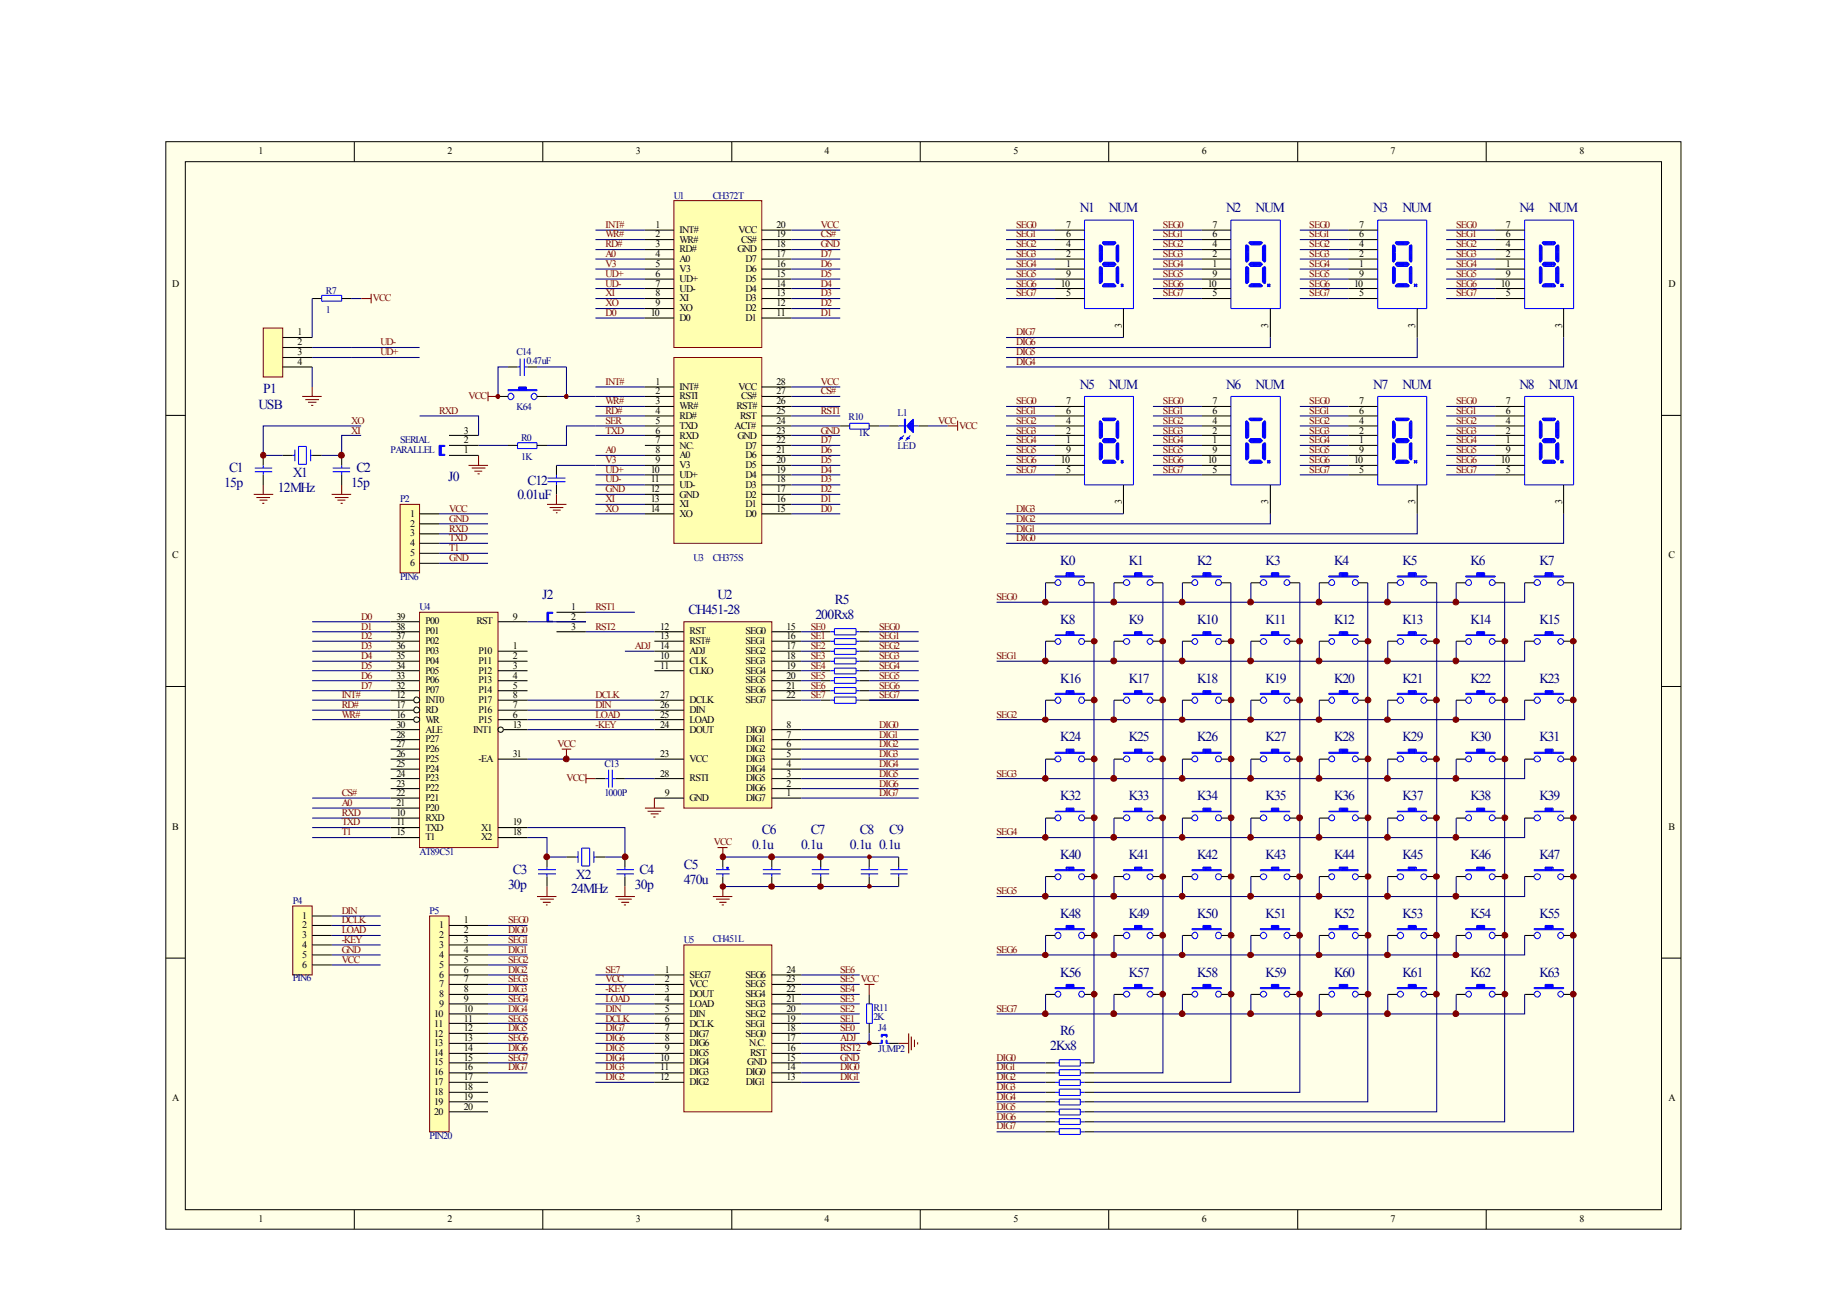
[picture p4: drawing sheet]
<svg xmlns="http://www.w3.org/2000/svg" width="297mm" height="210mm" viewBox="0 0 297 210" stroke-linecap="round" stroke-linejoin="round" font-family="sans-serif">
<defs><g id="words">
<g font-size="2.2" fill="#000080">
<text x="173.7" y="34.1">N1</text>
<text x="178.3" y="34.1">NUM</text>
<text x="197.2" y="34.1">N2</text>
<text x="201.9" y="34.1">NUM</text>
<text x="220.8" y="34.1">N3</text>
<text x="225.6" y="34.1">NUM</text>
<text x="244.3" y="34.1">N4</text>
<text x="249.1" y="34.1">NUM</text>
<text x="41.6" y="65.7">USB</text>
<text x="42.3" y="63.3">P1</text>
<text x="173.7" y="62.5">N5</text>
<text x="178.3" y="62.5">NUM</text>
<text x="197.2" y="62.5">N6</text>
<text x="201.9" y="62.5">NUM</text>
<text x="220.8" y="62.5">N7</text>
<text x="225.6" y="62.5">NUM</text>
<text x="244.3" y="62.5">N8</text>
<text x="249.1" y="62.5">NUM</text>
<text x="36.8" y="75.9">C1</text>
<text x="47.1" y="76.7">X1</text>
<text x="57.3" y="75.9">C2</text>
<text x="72.1" y="77.3">J0</text>
<text x="84.8" y="78">C12</text>
<text x="36.1" y="78.3">15p</text>
<text x="44.7" y="79.1">12MHz</text>
<text x="56.5" y="78.3">15p</text>
<text x="83.2" y="80.2">0.01uF</text>
<text x="170.5" y="90.9">K0</text>
<text x="181.5" y="90.9">K1</text>
<text x="192.5" y="90.9">K2</text>
<text x="203.5" y="90.9">K3</text>
<text x="214.5" y="90.9">K4</text>
<text x="225.6" y="90.9">K5</text>
<text x="236.5" y="90.9">K6</text>
<text x="247.6" y="90.9">K7</text>
<text x="87.2" y="96.4">J2</text>
<text x="110.7" y="98.7">CH451-28</text>
<text x="115.4" y="96.4">U2</text>
<text x="131.1" y="99.6">200Rx8</text>
<text x="134.3" y="97.2">R5</text>
<text x="170.5" y="100.3">K8</text>
<text x="181.5" y="100.3">K9</text>
<text x="192.5" y="100.3">K10</text>
<text x="203.5" y="100.3">K11</text>
<text x="214.5" y="100.3">K12</text>
<text x="225.6" y="100.3">K13</text>
<text x="236.5" y="100.3">K14</text>
<text x="247.6" y="100.3">K15</text>
<text x="170.5" y="109.8">K16</text>
<text x="181.5" y="109.8">K17</text>
<text x="192.5" y="109.8">K18</text>
<text x="203.5" y="109.8">K19</text>
<text x="214.5" y="109.8">K20</text>
<text x="225.6" y="109.8">K21</text>
<text x="236.5" y="109.8">K22</text>
<text x="247.6" y="109.8">K23</text>
<text x="170.5" y="119.2">K24</text>
<text x="181.5" y="119.2">K25</text>
<text x="192.5" y="119.2">K26</text>
<text x="203.5" y="119.2">K27</text>
<text x="214.5" y="119.2">K28</text>
<text x="225.6" y="119.2">K29</text>
<text x="236.5" y="119.2">K30</text>
<text x="247.6" y="119.2">K31</text>
<text x="170.5" y="128.7">K32</text>
<text x="181.5" y="128.7">K33</text>
<text x="192.5" y="128.7">K34</text>
<text x="203.5" y="128.7">K35</text>
<text x="214.5" y="128.7">K36</text>
<text x="225.6" y="128.7">K37</text>
<text x="236.5" y="128.7">K38</text>
<text x="247.6" y="128.7">K39</text>
<text x="121" y="136.6">0.1u</text>
<text x="122.5" y="134.2">C6</text>
<text x="128.9" y="136.6">0.1u</text>
<text x="130.4" y="134.2">C7</text>
<text x="136.7" y="136.6">0.1u 0.1u</text>
<text x="138.3" y="134.2">C8</text>
<text x="143" y="134.2">C9</text>
<text x="81.7" y="142.9">30p</text>
<text x="82.5" y="140.6">C3</text>
<text x="91.9" y="143.7">24MHz</text>
<text x="92.6" y="141.3">X2</text>
<text x="102.1" y="142.9">30p</text>
<text x="102.9" y="140.6">C4</text>
<text x="110" y="139.8">C5</text>
<text x="110" y="142.2">470u</text>
<text x="170.5" y="138.2">K40</text>
<text x="181.5" y="138.2">K41</text>
<text x="192.5" y="138.2">K42</text>
<text x="203.5" y="138.2">K43</text>
<text x="214.5" y="138.2">K44</text>
<text x="225.6" y="138.2">K45</text>
<text x="236.5" y="138.2">K46</text>
<text x="247.6" y="138.2">K47</text>
<text x="170.5" y="147.6">K48</text>
<text x="181.5" y="147.6">K49</text>
<text x="192.5" y="147.6">K50</text>
<text x="203.5" y="147.6">K51</text>
<text x="214.5" y="147.6">K52</text>
<text x="225.6" y="147.6">K53</text>
<text x="236.5" y="147.6">K54</text>
<text x="247.6" y="147.6">K55</text>
<text x="170.5" y="157.1">K56</text>
<text x="181.5" y="157.1">K57</text>
<text x="192.5" y="157.1">K58</text>
<text x="203.5" y="157.1">K59</text>
<text x="214.5" y="157.1">K60</text>
<text x="225.6" y="157.1">K61</text>
<text x="236.5" y="157.1">K62</text>
<text x="247.6" y="157.1">K63</text>
<text x="170.5" y="166.6">R6</text>
<text x="168.9" y="168.9">2Kx8</text>
</g>
<g font-size="1.6">
<text x="41.6" y="24.8">1</text>
<text x="72" y="24.8">2</text>
<text x="102.3" y="24.8">3</text>
<text x="132.6" y="24.8">4</text>
<text x="163" y="24.8">5</text>
<text x="193.3" y="24.8">6</text>
<text x="223.6" y="24.8">7</text>
<text x="254" y="24.8">8</text>
<text x="105.4" y="36.7">1</text>
<text x="105.4" y="38.2">2</text>
<text x="105.4" y="39.8">3</text>
<text x="105.4" y="41.3">4</text>
<text x="109.3" y="37.4">INT#</text>
<text x="109.3" y="39">WR#</text>
<text x="109.3" y="40.6">RD#</text>
<text x="118.6" y="40.6">GND</text>
<text x="118.8" y="37.4">VCC</text>
<text x="119.2" y="39">CS#</text>
<text x="124.9" y="39.8">18</text>
<text x="124.9" y="41.3">17</text>
<text x="124.9" y="38.2">19</text>
<text x="124.9" y="36.7">20</text>
<text x="171.4" y="41.3">2</text>
<text x="171.4" y="39.8">4</text>
<text x="171.4" y="38.2">6</text>
<text x="171.4" y="36.7">7</text>
<text x="195" y="41.3">2</text>
<text x="195" y="39.8">4</text>
<text x="195" y="38.2">6</text>
<text x="195" y="36.7">7</text>
<text x="218.6" y="41.3">2</text>
<text x="218.6" y="39.8">4</text>
<text x="218.6" y="38.2">6</text>
<text x="218.6" y="36.7">7</text>
<text x="242.1" y="41.3">2</text>
<text x="242.1" y="39.8">4</text>
<text x="242.1" y="38.2">6</text>
<text x="242.1" y="36.7">7</text>
<text x="27.7" y="46.2">D</text>
<text x="105.4" y="42.9">5</text>
<text x="105.4" y="44.5">6</text>
<text x="105.4" y="46.2">7</text>
<text x="105.4" y="47.7">8</text>
<text x="109.3" y="43.7">V3</text>
<text x="109.3" y="45.3">UD+</text>
<text x="109.3" y="46.9">UD-</text>
<text x="109.3" y="42.2">A0</text>
<text x="119.9" y="43.7">D6</text>
<text x="119.9" y="45.3">D5</text>
<text x="119.9" y="42.2">D7</text>
<text x="119.9" y="46.9">D4</text>
<text x="124.9" y="42.9">16</text>
<text x="124.9" y="44.5">15</text>
<text x="124.9" y="46.2">14</text>
<text x="124.9" y="47.7">13</text>
<text x="170.6" y="46.2">10</text>
<text x="171.4" y="42.9">1</text>
<text x="171.4" y="47.7">5</text>
<text x="171.4" y="44.5">9</text>
<text x="194.2" y="46.2">10</text>
<text x="195" y="42.9">1</text>
<text x="195" y="47.7">5</text>
<text x="195" y="44.5">9</text>
<text x="217.8" y="46.2">10</text>
<text x="218.6" y="42.9">1</text>
<text x="218.6" y="47.7">5</text>
<text x="218.6" y="44.5">9</text>
<text x="241.4" y="46.2">10</text>
<text x="242.1" y="42.9">1</text>
<text x="242.1" y="47.7">5</text>
<text x="242.1" y="44.5">9</text>
<text x="268.3" y="46.2">D</text>
<text x="47.8" y="53.9">1</text>
<text x="104.6" y="50.8">10</text>
<text x="105.4" y="49.3">9</text>
<text x="109.3" y="51.6">D0</text>
<text x="109.3" y="50.1">XO</text>
<text x="109.3" y="48.4">XI</text>
<text x="119.9" y="50.1">D2</text>
<text x="119.9" y="51.6">D1</text>
<text x="119.9" y="48.4">D3</text>
<text x="124.9" y="49.3">12</text>
<text x="124.9" y="50.8">11</text>
<text x="180.4" y="52.8" transform="rotate(-90 180.4 52.8)">3</text>
<text x="204" y="52.8" transform="rotate(-90 204 52.8)">3</text>
<text x="227.6" y="52.8" transform="rotate(-90 227.6 52.8)">3</text>
<text x="251.2" y="52.8" transform="rotate(-90 251.2 52.8)">3</text>
<text x="47.8" y="55.6">2</text>
<text x="47.8" y="57.2">3</text>
<text x="47.8" y="58.8">4</text>
<text x="105.4" y="61.9">1</text>
<text x="105.4" y="63.4">2</text>
<text x="105.4" y="65">3</text>
<text x="109.3" y="62.7">INT#</text>
<text x="109.3" y="64.2">RSTI</text>
<text x="109.3" y="65.8">WR#</text>
<text x="118.4" y="65.8">RST#</text>
<text x="118.8" y="62.7">VCC</text>
<text x="119.2" y="64.2">CS#</text>
<text x="124.9" y="65">26</text>
<text x="124.9" y="63.4">27</text>
<text x="124.9" y="61.9">28</text>
<text x="171.4" y="65">7</text>
<text x="195" y="65">7</text>
<text x="218.6" y="65">7</text>
<text x="242.1" y="65">7</text>
<text x="74.6" y="71.3">2</text>
<text x="74.6" y="69.8">3</text>
<text x="105.4" y="66.6">4</text>
<text x="105.4" y="71.3">7</text>
<text x="105.4" y="68.2">5</text>
<text x="105.4" y="69.8">6</text>
<text x="109.3" y="67.4">RD#</text>
<text x="109.3" y="68.9">TXD</text>
<text x="109.3" y="70.5">RXD</text>
<text x="118.1" y="68.9">ACT#</text>
<text x="118.6" y="70.5">GND</text>
<text x="119" y="67.4">RST</text>
<text x="124.9" y="68.2">24</text>
<text x="124.9" y="66.6">25</text>
<text x="124.9" y="69.8">23</text>
<text x="124.9" y="71.3">22</text>
<text x="171.4" y="71.3">1</text>
<text x="171.4" y="69.8">2</text>
<text x="171.4" y="68.2">4</text>
<text x="171.4" y="66.6">6</text>
<text x="195" y="71.3">1</text>
<text x="195" y="69.8">2</text>
<text x="195" y="68.2">4</text>
<text x="195" y="66.6">6</text>
<text x="218.6" y="71.3">1</text>
<text x="218.6" y="69.8">2</text>
<text x="218.6" y="68.2">4</text>
<text x="218.6" y="66.6">6</text>
<text x="242.1" y="71.3">1</text>
<text x="242.1" y="69.8">2</text>
<text x="242.1" y="68.2">4</text>
<text x="242.1" y="66.6">6</text>
<text x="74.6" y="72.9">1</text>
<text x="104.6" y="76">10</text>
<text x="104.6" y="77.6">11</text>
<text x="105.4" y="72.9">8</text>
<text x="105.4" y="74.4">9</text>
<text x="109.3" y="72.2">NC.</text>
<text x="109.3" y="73.7">A0</text>
<text x="109.3" y="75.3">V3</text>
<text x="109.3" y="76.8">UD+</text>
<text x="119.9" y="73.7">D6</text>
<text x="119.9" y="75.3">D5</text>
<text x="119.9" y="72.2">D7</text>
<text x="119.9" y="76.8">D4</text>
<text x="124.9" y="72.9">21</text>
<text x="124.9" y="74.4">20</text>
<text x="124.9" y="76">19</text>
<text x="124.9" y="77.6">18</text>
<text x="170.6" y="74.4">10</text>
<text x="171.4" y="76">5</text>
<text x="171.4" y="72.9">9</text>
<text x="194.2" y="74.4">10</text>
<text x="195" y="76">5</text>
<text x="195" y="72.9">9</text>
<text x="217.8" y="74.4">10</text>
<text x="218.6" y="76">5</text>
<text x="218.6" y="72.9">9</text>
<text x="241.4" y="74.4">10</text>
<text x="242.1" y="76">5</text>
<text x="242.1" y="72.9">9</text>
<text x="66" y="83.2">1</text>
<text x="104.6" y="79.2">12</text>
<text x="104.6" y="82.4">14</text>
<text x="104.6" y="80.8">13</text>
<text x="109.3" y="78.4">UD-</text>
<text x="109.3" y="80">GND</text>
<text x="109.3" y="83.2">XO</text>
<text x="109.3" y="81.5">XI</text>
<text x="119.9" y="80">D2</text>
<text x="119.9" y="81.5">D1</text>
<text x="119.9" y="83.2">D0</text>
<text x="119.9" y="78.4">D3</text>
<text x="124.9" y="79.2">17</text>
<text x="124.9" y="80.8">16</text>
<text x="124.9" y="82.4">15</text>
<text x="180.4" y="81.1" transform="rotate(-90 180.4 81.1)">3</text>
<text x="204" y="81.1" transform="rotate(-90 204 81.1)">3</text>
<text x="227.6" y="81.1" transform="rotate(-90 227.6 81.1)">3</text>
<text x="251.2" y="81.1" transform="rotate(-90 251.2 81.1)">3</text>
<text x="27.7" y="89.8">C</text>
<text x="66" y="84.8">2</text>
<text x="66" y="86.3">3</text>
<text x="66" y="87.9">4</text>
<text x="66" y="89.4">5</text>
<text x="268.3" y="89.8">C</text>
<text x="66" y="91">6</text>
<text x="63.8" y="99.7">39</text>
<text x="63.8" y="101.3">38</text>
<text x="68.4" y="100.4">P00</text>
<text x="76.6" y="100.4">RST</text>
<text x="82.5" y="99.7">9</text>
<text x="91.9" y="99.7">2</text>
<text x="91.9" y="98.1">1</text>
<text x="91.9" y="101.3">3</text>
<text x="106.2" y="101.3">12</text>
<text x="126.5" y="101.3">15</text>
<text x="63.8" y="102.8">37</text>
<text x="63.8" y="104.4">36</text>
<text x="63.8" y="106">35</text>
<text x="63.8" y="107.6">34</text>
<text x="68.4" y="102">P01</text>
<text x="68.4" y="103.6">P02</text>
<text x="68.4" y="105.3">P03</text>
<text x="68.4" y="106.8">P04</text>
<text x="77" y="106.8">P11</text>
<text x="77" y="105.3">P10</text>
<text x="82.5" y="107.6">3</text>
<text x="82.5" y="106">2</text>
<text x="82.5" y="104.4">1</text>
<text x="106.2" y="106">10</text>
<text x="106.2" y="107.6">11</text>
<text x="106.2" y="104.4">14</text>
<text x="106.2" y="102.8">13</text>
<text x="110.9" y="106.8">CLK</text>
<text x="110.9" y="102">RST</text>
<text x="110.9" y="105.3">ADJ</text>
<text x="110.9" y="103.6">RST#</text>
<text x="119.9" y="105.3">SEG2</text>
<text x="119.9" y="103.6">SEG1</text>
<text x="119.9" y="102">SEG0</text>
<text x="119.9" y="106.8">SEG3</text>
<text x="126.5" y="104.4">17</text>
<text x="126.5" y="102.8">16</text>
<text x="126.5" y="107.6">19</text>
<text x="126.5" y="106">18</text>
<text x="63.8" y="113.9">17</text>
<text x="63.8" y="112.3">12</text>
<text x="63.8" y="109.1">33</text>
<text x="63.8" y="110.8">32</text>
<text x="68.4" y="113">INT0</text>
<text x="68.4" y="108.4">P05</text>
<text x="68.4" y="109.9">P06</text>
<text x="68.4" y="111.5">P07</text>
<text x="77" y="113">P17</text>
<text x="77" y="111.5">P14</text>
<text x="77" y="109.9">P13</text>
<text x="77" y="108.4">P12</text>
<text x="82.5" y="113.9">7</text>
<text x="82.5" y="112.3">8</text>
<text x="82.5" y="110.8">5</text>
<text x="82.5" y="109.1">4</text>
<text x="106.2" y="113.9">26</text>
<text x="106.2" y="112.3">27</text>
<text x="110.9" y="108.4">CLKO</text>
<text x="110.9" y="113">DCLK</text>
<text x="119.9" y="111.5">SEG6</text>
<text x="119.9" y="109.9">SEG5</text>
<text x="119.9" y="113">SEG7</text>
<text x="119.9" y="108.4">SEG4</text>
<text x="126.5" y="110.8">21</text>
<text x="126.5" y="109.1">20</text>
<text x="126.5" y="112.3">22</text>
<text x="63.8" y="115.4">16</text>
<text x="63.8" y="118.6">28</text>
<text x="63.8" y="117">30</text>
<text x="68.4" y="114.7">RD</text>
<text x="68.4" y="116.3">WR</text>
<text x="68.4" y="119.4">P27</text>
<text x="68.4" y="117.9">ALE</text>
<text x="76.1" y="117.9">INT1</text>
<text x="77" y="116.3">P15</text>
<text x="77" y="114.7">P16</text>
<text x="82.5" y="117">13</text>
<text x="82.5" y="115.4">6</text>
<text x="106.2" y="117">24</text>
<text x="106.2" y="115.4">25</text>
<text x="110.9" y="117.9">DOUT</text>
<text x="110.9" y="114.7">DIN</text>
<text x="110.9" y="116.3">LOAD</text>
<text x="120" y="119.4">DIG1</text>
<text x="120" y="117.9">DIG0</text>
<text x="126.5" y="118.6">7</text>
<text x="126.5" y="117">8</text>
<text x="63.8" y="120.2">27</text>
<text x="63.8" y="121.8">26</text>
<text x="63.8" y="123.3">25</text>
<text x="63.8" y="124.9">24</text>
<text x="68.4" y="121">P26</text>
<text x="68.4" y="122.5">P25</text>
<text x="68.4" y="124.1">P24</text>
<text x="68.4" y="125.7">P23</text>
<text x="77" y="122.5">-EA</text>
<text x="82.5" y="121.8">31</text>
<text x="106.2" y="121.8">23</text>
<text x="106.2" y="124.9">28</text>
<text x="110.9" y="122.5">VCC</text>
<text x="110.9" y="125.7">RSTI</text>
<text x="120" y="125.7">DIG5</text>
<text x="120" y="124.1">DIG4</text>
<text x="120" y="122.5">DIG3</text>
<text x="120" y="121">DIG2</text>
<text x="126.5" y="124.9">3</text>
<text x="126.5" y="123.3">4</text>
<text x="126.5" y="121.8">5</text>
<text x="126.5" y="120.2">6</text>
<text x="63.8" y="131.2">10</text>
<text x="63.8" y="126.5">23</text>
<text x="63.8" y="128">22</text>
<text x="63.8" y="129.6">21</text>
<text x="68.4" y="127.3">P22</text>
<text x="68.4" y="128.9">P21</text>
<text x="68.4" y="130.5">P20</text>
<text x="106.9" y="128">9</text>
<text x="110.9" y="128.9">GND</text>
<text x="120" y="128.9">DIG7</text>
<text x="120" y="127.3">DIG6</text>
<text x="126.5" y="128">1</text>
<text x="126.5" y="126.5">2</text>
<text x="27.7" y="133.4">B</text>
<text x="63.8" y="134.4">15</text>
<text x="63.8" y="132.8">11</text>
<text x="68.4" y="135.1">T1</text>
<text x="68.4" y="133.6">TXD</text>
<text x="68.4" y="132">RXD</text>
<text x="77.4" y="133.6">X1</text>
<text x="77.4" y="135.1">X2</text>
<text x="82.5" y="132.8">19</text>
<text x="82.5" y="134.4">18</text>
<text x="268.3" y="133.4">B</text>
<text x="48.6" y="147.8">1</text>
<text x="48.6" y="149.3">2</text>
<text x="70.6" y="149.3">1</text>
<text x="74.6" y="148.5">1</text>
<text x="48.6" y="150.9">3</text>
<text x="48.6" y="152.5">4</text>
<text x="48.6" y="154.1">5</text>
<text x="48.6" y="155.6">6</text>
<text x="70.6" y="150.9">2</text>
<text x="70.6" y="152.5">3</text>
<text x="70.6" y="154.1">4</text>
<text x="70.6" y="155.6">5</text>
<text x="74.6" y="150.1">2</text>
<text x="74.6" y="151.7">3</text>
<text x="74.6" y="153.3">4</text>
<text x="74.6" y="154.9">5</text>
<text x="70.6" y="157.2">6</text>
<text x="70.6" y="158.8">7</text>
<text x="70.6" y="160.4">8</text>
<text x="70.6" y="161.9">9</text>
<text x="74.6" y="156.5">6</text>
<text x="74.6" y="158">7</text>
<text x="74.6" y="159.6">8</text>
<text x="74.6" y="161.1">9</text>
<text x="106.9" y="159.6">3</text>
<text x="106.9" y="161.1">4</text>
<text x="106.9" y="158">2</text>
<text x="106.9" y="156.5">1</text>
<text x="110.9" y="160.4">DOUT</text>
<text x="110.9" y="161.9">LOAD</text>
<text x="110.9" y="158.8">VCC</text>
<text x="110.9" y="157.2">SEG7</text>
<text x="119.9" y="157.2">SEG6</text>
<text x="119.9" y="158.8">SEG5</text>
<text x="119.9" y="160.4">SEG4</text>
<text x="119.9" y="161.9">SEG3</text>
<text x="126.5" y="156.5">24</text>
<text x="126.5" y="158">23</text>
<text x="126.5" y="159.6">22</text>
<text x="126.5" y="161.1">21</text>
<text x="69.8" y="163.5">10</text>
<text x="69.8" y="165.1">11</text>
<text x="69.8" y="166.7">12</text>
<text x="74.6" y="162.7">10</text>
<text x="74.6" y="164.4">11</text>
<text x="74.6" y="165.9">12</text>
<text x="74.6" y="167.5">13</text>
<text x="106.9" y="165.9">7</text>
<text x="106.9" y="167.5">8</text>
<text x="106.9" y="162.7">5</text>
<text x="106.9" y="164.4">6</text>
<text x="110.9" y="166.7">DIG7</text>
<text x="110.9" y="163.5">DIN</text>
<text x="110.9" y="165.1">DCLK</text>
<text x="119.9" y="163.5">SEG2</text>
<text x="119.9" y="165.1">SEG1</text>
<text x="119.9" y="166.7">SEG0</text>
<text x="126.5" y="162.7">20</text>
<text x="126.5" y="164.4">19</text>
<text x="126.5" y="165.9">18</text>
<text x="126.5" y="167.5">17</text>
<text x="69.8" y="168.2">13</text>
<text x="69.8" y="169.9">14</text>
<text x="69.8" y="171.4">15</text>
<text x="69.8" y="173">16</text>
<text x="74.6" y="169">14</text>
<text x="74.6" y="170.6">15</text>
<text x="74.6" y="172.1">16</text>
<text x="74.6" y="173.8">17</text>
<text x="106.2" y="170.6">10</text>
<text x="106.2" y="172.1">11</text>
<text x="106.2" y="173.8">12</text>
<text x="106.9" y="169">9</text>
<text x="110.9" y="168.2">DIG6</text>
<text x="110.9" y="169.9">DIG5</text>
<text x="110.9" y="171.4">DIG4</text>
<text x="110.9" y="173">DIG3</text>
<text x="120" y="173">DIG0</text>
<text x="120.1" y="171.4">GND</text>
<text x="120.5" y="168.2">N.C.</text>
<text x="120.6" y="169.9">RST</text>
<text x="126.5" y="173.8">13</text>
<text x="126.5" y="172.1">14</text>
<text x="126.5" y="170.6">15</text>
<text x="126.5" y="169">16</text>
<text x="27.7" y="177.1">A</text>
<text x="69.8" y="174.5">17</text>
<text x="69.8" y="176.1">18</text>
<text x="69.8" y="177.7">19</text>
<text x="69.8" y="179.3">20</text>
<text x="74.6" y="175.4">18</text>
<text x="74.6" y="177">19</text>
<text x="74.6" y="178.5">20</text>
<text x="110.9" y="174.5">DIG2</text>
<text x="120" y="174.5">DIG1</text>
<text x="268.3" y="177.1">A</text>
<text x="41.6" y="196.6">1</text>
<text x="72" y="196.6">2</text>
<text x="102.3" y="196.6">3</text>
<text x="132.6" y="196.6">4</text>
<text x="163" y="196.6">5</text>
<text x="193.3" y="196.6">6</text>
<text x="223.6" y="196.6">7</text>
<text x="254" y="196.6">8</text>
</g>
<g font-size="1.6" fill="#000080">
<text x="108.4" y="31.9">U1</text>
<text x="114.6" y="31.9">CH372T</text>
<text x="52.4" y="47.3">R7</text>
<text x="52.4" y="50.4">1</text>
<text x="83.1" y="57.2">C14</text>
<text x="84.7" y="58.5">0.47uF</text>
<text x="83.1" y="66">K64</text>
<text x="64.3" y="71.3">SERIAL</text>
<text x="83.8" y="71">R0</text>
<text x="136.5" y="67.6">R10</text>
<text x="138.1" y="70.2">1K</text>
<text x="144.4" y="66.9">L1</text>
<text x="62.8" y="72.9">PARALLEL</text>
<text x="83.8" y="74">1K</text>
<text x="144.4" y="72.2">LED</text>
<text x="64.3" y="80.8">P2</text>
<text x="64.3" y="93.2">PIN6</text>
<text x="111.5" y="90.2">U3</text>
<text x="114.6" y="90.2">CH375S</text>
<text x="67.5" y="98.1">U4</text>
<text x="97.2" y="123.3">C13</text>
<text x="97.2" y="128">1000P</text>
<text x="67.5" y="137.5">AT89C51</text>
<text x="47.1" y="145.4">P4</text>
<text x="69.1" y="147">P5</text>
<text x="110" y="151.7">U5</text>
<text x="114.6" y="151.6">CH451L</text>
<text x="47.1" y="157.8">PIN6</text>
<text x="140.5" y="162.6">R11</text>
<text x="140.5" y="164.1">2K</text>
<text x="141.2" y="165.9">J4</text>
<text x="141.2" y="169.2">JUMP2</text>
<text x="69.1" y="183.2">PIN20</text>
</g>
<g font-size="1.6" fill="#800000">
<text x="97.4" y="36.7">INT#</text>
<text x="97.4" y="38.2">WR#</text>
<text x="97.4" y="39.8">RD#</text>
<text x="97.4" y="41.3">A0</text>
<text x="132" y="41.3">D7</text>
<text x="132" y="39.8">GND</text>
<text x="132" y="38.2">CS#</text>
<text x="132" y="36.7">VCC</text>
<text x="163.4" y="36.7">SEG0</text>
<text x="163.4" y="38.2">SEG1</text>
<text x="163.4" y="39.8">SEG2</text>
<text x="163.4" y="41.3">SEG3</text>
<text x="187" y="41.3">SEG3</text>
<text x="187" y="39.8">SEG2</text>
<text x="187" y="38.2">SEG1</text>
<text x="187" y="36.7">SEG0</text>
<text x="210.6" y="41.3">SEG3</text>
<text x="210.6" y="39.8">SEG2</text>
<text x="210.6" y="38.2">SEG1</text>
<text x="210.6" y="36.7">SEG0</text>
<text x="234.2" y="41.3">SEG3</text>
<text x="234.2" y="39.8">SEG2</text>
<text x="234.2" y="38.2">SEG1</text>
<text x="234.2" y="36.7">SEG0</text>
<text x="97.4" y="42.9">V3</text>
<text x="97.4" y="44.5">UD+</text>
<text x="97.4" y="46.2">UD-</text>
<text x="97.4" y="47.7">XI</text>
<text x="132" y="47.7">D3</text>
<text x="132" y="46.2">D4</text>
<text x="132" y="44.5">D5</text>
<text x="132" y="42.9">D6</text>
<text x="163.4" y="42.9">SEG4</text>
<text x="163.4" y="44.5">SEG5</text>
<text x="163.4" y="46.2">SEG6</text>
<text x="163.4" y="47.7">SEG7</text>
<text x="187" y="47.7">SEG7</text>
<text x="187" y="46.2">SEG6</text>
<text x="187" y="44.5">SEG5</text>
<text x="187" y="42.9">SEG4</text>
<text x="210.6" y="47.7">SEG7</text>
<text x="210.6" y="46.2">SEG6</text>
<text x="210.6" y="44.5">SEG5</text>
<text x="210.6" y="42.9">SEG4</text>
<text x="234.2" y="47.7">SEG7</text>
<text x="234.2" y="46.2">SEG6</text>
<text x="234.2" y="44.5">SEG5</text>
<text x="234.2" y="42.9">SEG4</text>
<text x="59.9" y="48.4">VCC</text>
<text x="97.4" y="50.8">D0</text>
<text x="97.4" y="49.3">XO</text>
<text x="132" y="50.8">D1</text>
<text x="132" y="49.3">D2</text>
<text x="163.4" y="53.9">DIG7</text>
<text x="61.2" y="55.6">UD-</text>
<text x="61.2" y="57.2">UD+</text>
<text x="163.4" y="55.6">DIG6</text>
<text x="163.4" y="57.2">DIG5</text>
<text x="163.4" y="58.8">DIG4</text>
<text x="75.4" y="64.2">VCC</text>
<text x="97.4" y="61.9">INT#</text>
<text x="97.4" y="65">WR#</text>
<text x="132" y="63.4">CS#</text>
<text x="132" y="61.9">VCC</text>
<text x="163.4" y="65">SEG0</text>
<text x="187" y="65">SEG0</text>
<text x="210.6" y="65">SEG0</text>
<text x="234.2" y="65">SEG0</text>
<text x="56.5" y="68.2">XO</text>
<text x="56.5" y="69.8">XI</text>
<text x="70.6" y="66.6">RXD</text>
<text x="97.4" y="66.6">RD#</text>
<text x="97.4" y="68.2">SER</text>
<text x="97.4" y="69.8">TXD</text>
<text x="132" y="71.3">D7</text>
<text x="132" y="69.8">GND</text>
<text x="132" y="66.6">RST1</text>
<text x="150.9" y="68.2">VCC</text>
<text x="154.3" y="68.9">VCC</text>
<text x="163.4" y="71.3">SEG4</text>
<text x="163.4" y="69.8">SEG3</text>
<text x="163.4" y="68.2">SEG2</text>
<text x="163.4" y="66.6">SEG1</text>
<text x="187" y="71.3">SEG4</text>
<text x="187" y="69.8">SEG3</text>
<text x="187" y="68.2">SEG2</text>
<text x="187" y="66.6">SEG1</text>
<text x="210.6" y="71.3">SEG4</text>
<text x="210.6" y="69.8">SEG3</text>
<text x="210.6" y="68.2">SEG2</text>
<text x="210.6" y="66.6">SEG1</text>
<text x="234.2" y="71.3">SEG4</text>
<text x="234.2" y="69.8">SEG3</text>
<text x="234.2" y="68.2">SEG2</text>
<text x="234.2" y="66.6">SEG1</text>
<text x="97.4" y="72.9">A0</text>
<text x="97.4" y="76">UD+</text>
<text x="97.4" y="77.6">UD-</text>
<text x="97.4" y="74.4">V3</text>
<text x="132" y="77.6">D3</text>
<text x="132" y="76">D4</text>
<text x="132" y="74.4">D5</text>
<text x="132" y="72.9">D6</text>
<text x="163.4" y="76">SEG7</text>
<text x="163.4" y="74.4">SEG6</text>
<text x="163.4" y="72.9">SEG5</text>
<text x="187" y="76">SEG7</text>
<text x="187" y="74.4">SEG6</text>
<text x="187" y="72.9">SEG5</text>
<text x="210.6" y="76">SEG7</text>
<text x="210.6" y="74.4">SEG6</text>
<text x="210.6" y="72.9">SEG5</text>
<text x="234.2" y="76">SEG7</text>
<text x="234.2" y="74.4">SEG6</text>
<text x="234.2" y="72.9">SEG5</text>
<text x="72.2" y="82.4">VCC</text>
<text x="72.2" y="83.9">GND</text>
<text x="97.4" y="79.2">GND</text>
<text x="97.4" y="80.8">XI</text>
<text x="97.4" y="82.4">XO</text>
<text x="132" y="82.4">D0</text>
<text x="132" y="80.8">D1</text>
<text x="132" y="79.2">D2</text>
<text x="163.4" y="82.4">DIG3</text>
<text x="163.4" y="83.9">DIG2</text>
<text x="72.2" y="85.5">RXD</text>
<text x="72.2" y="87.1">TXD</text>
<text x="72.2" y="88.7">T1</text>
<text x="163.4" y="85.5">DIG1</text>
<text x="163.4" y="87.1">DIG0</text>
<text x="72.2" y="90.2">GND</text>
<text x="58.1" y="99.7">D0</text>
<text x="58.1" y="101.3">D1</text>
<text x="95.8" y="101.3">RST2</text>
<text x="95.8" y="98.1">RST1</text>
<text x="130.4" y="101.3">SE0</text>
<text x="141.4" y="101.3">SEG0</text>
<text x="160.3" y="96.5">SEG0</text>
<text x="58.1" y="102.8">D2</text>
<text x="58.1" y="104.4">D3</text>
<text x="58.1" y="106">D4</text>
<text x="58.1" y="107.6">D5</text>
<text x="102.1" y="104.4">ADJ</text>
<text x="130.4" y="102.8">SE1</text>
<text x="130.4" y="104.4">SE2</text>
<text x="130.4" y="106">SE3</text>
<text x="130.4" y="107.6">SE4</text>
<text x="141.4" y="107.6">SEG4</text>
<text x="141.4" y="106">SEG3</text>
<text x="141.4" y="104.4">SEG2</text>
<text x="141.4" y="102.8">SEG1</text>
<text x="160.3" y="106">SEG1</text>
<text x="54.9" y="113.9">RD#</text>
<text x="54.9" y="112.3">INT#</text>
<text x="58.1" y="109.1">D6</text>
<text x="58.1" y="110.8">D7</text>
<text x="95.8" y="113.9">DIN</text>
<text x="95.8" y="112.3">DCLK</text>
<text x="130.4" y="109.1">SE5</text>
<text x="130.4" y="110.8">SE6</text>
<text x="130.4" y="112.3">SE7</text>
<text x="141.4" y="112.3">SEG7</text>
<text x="141.4" y="110.8">SEG6</text>
<text x="141.4" y="109.1">SEG5</text>
<text x="54.9" y="115.4">WR#</text>
<text x="95.8" y="117">-KEY</text>
<text x="95.8" y="115.4">LOAD</text>
<text x="141.4" y="118.6">DIG1</text>
<text x="141.4" y="117">DIG0</text>
<text x="160.3" y="115.4">SEG2</text>
<text x="89.7" y="120.2">VCC</text>
<text x="91.1" y="125.7">VCC</text>
<text x="141.4" y="124.9">DIG5</text>
<text x="141.4" y="123.3">DIG4</text>
<text x="141.4" y="121.8">DIG3</text>
<text x="141.4" y="120.2">DIG2</text>
<text x="160.3" y="124.9">SEG3</text>
<text x="54.9" y="128">CS#</text>
<text x="54.9" y="129.6">A0</text>
<text x="54.9" y="131.2">RXD</text>
<text x="141.4" y="128">DIG7</text>
<text x="141.4" y="126.5">DIG6</text>
<text x="54.9" y="132.8">TXD</text>
<text x="54.9" y="134.4">T1</text>
<text x="114.8" y="135.9">VCC</text>
<text x="160.3" y="134.4">SEG4</text>
<text x="160.3" y="143.9">SEG5</text>
<text x="54.9" y="147">DIN</text>
<text x="54.9" y="148.5">DCLK</text>
<text x="81.7" y="148.5">SEG0</text>
<text x="54.9" y="150.1">LOAD</text>
<text x="54.9" y="151.7">-KEY</text>
<text x="54.9" y="153.3">GND</text>
<text x="54.9" y="154.9">VCC</text>
<text x="81.7" y="151.7">SEG1</text>
<text x="81.7" y="154.9">SEG2</text>
<text x="81.7" y="150.1">DIG0</text>
<text x="81.7" y="153.3">DIG1</text>
<text x="160.3" y="153.3">SEG6</text>
<text x="81.7" y="158">SEG3</text>
<text x="81.7" y="161.1">SEG4</text>
<text x="81.7" y="156.5">DIG2</text>
<text x="81.7" y="159.6">DIG3</text>
<text x="97.4" y="156.5">SE7</text>
<text x="97.4" y="158">VCC</text>
<text x="97.4" y="159.6">-KEY</text>
<text x="97.4" y="161.1">LOAD</text>
<text x="135.1" y="161.1">SE3</text>
<text x="135.1" y="159.6">SE4</text>
<text x="135.1" y="158">SE5 VCC</text>
<text x="135.1" y="156.5">SE6</text>
<text x="81.7" y="164.4">SEG5</text>
<text x="81.7" y="167.5">SEG6</text>
<text x="81.7" y="162.7">DIG4</text>
<text x="81.7" y="165.9">DIG5</text>
<text x="97.4" y="167.5">DIG6</text>
<text x="97.4" y="165.9">DIG7</text>
<text x="97.4" y="164.4">DCLK</text>
<text x="97.4" y="162.7">DIN</text>
<text x="135.1" y="165.9">SE0</text>
<text x="135.1" y="164.4">SE1</text>
<text x="135.1" y="162.7">SE2</text>
<text x="135.1" y="167.5">ADJ</text>
<text x="160.3" y="162.7">SEG7</text>
<text x="81.7" y="170.6">SEG7</text>
<text x="81.7" y="169">DIG6</text>
<text x="81.7" y="172.1">DIG7</text>
<text x="97.4" y="173.8">DIG2</text>
<text x="97.4" y="172.1">DIG3</text>
<text x="97.4" y="170.6">DIG4</text>
<text x="97.4" y="169">DIG5</text>
<text x="135.1" y="172.1">DIG0</text>
<text x="135.1" y="173.8">DIG1</text>
<text x="135.1" y="169">RST2</text>
<text x="135.1" y="170.6">GND</text>
<text x="160.3" y="173.8">DIG2</text>
<text x="160.3" y="172.1">DIG1</text>
<text x="160.3" y="170.6">DIG0</text>
<text x="160.3" y="178.5">DIG5</text>
<text x="160.3" y="177">DIG4</text>
<text x="160.3" y="175.4">DIG3</text>
<text x="160.3" y="181.6">DIG7</text>
<text x="160.3" y="180.1">DIG6</text>
</g>
</g></defs>
<path d="M26.7 22.8h243.6v174.9h-243.6z" fill="#ffffe8"/>
<g fill="none" stroke="#000" stroke-width=".16">
<path d="M26.7 22.8h243.6v174.9h-243.6zM29.8 26h237.4v168.6h-237.4zM57 22.8v3.2M87.3 22.8v3.2M117.7 22.8v3.2M148 22.8v3.2M178.3 22.8v3.2M208.7 22.8v3.2M239 22.8v3.2M26.7 66.8h3.1M267.2 66.8h3.1M26.7 110.4h3.1"/>
<path d="M267.2 110.4h3.1M26.7 154.1h3.1M267.2 154.1h3.1M57 194.6v3.1M87.3 194.6v3.1M117.7 194.6v3.1M148 194.6v3.1M178.3 194.6v3.1M208.7 194.6v3.1M239 194.6v3.1"/>
</g>
<g fill="none" stroke="#00f" stroke-width=".17">
<path d="M174.4 35.4h7.9v14.2h-7.9zM176.8 39.5h.3v2.5h-.3M176.8 39.5v2.5M176.8 40h.5M176.8 39.8h.5M176.8 39.6h.5M177 39.4v2.8M177 39.4l-.2 .1M177 39.4l.3 .2M177.3 39.6v2.2M177.3 39h2.2M177.3 39l.2 .4"/>
<path d="M177.4 38.9v.3h1.9v-.3M177.4 38.9h1.9M177.4 38.9l-.1 .1M177.5 38.9v.5M177.5 39.4h1.7M177.7 38.9v.5M177.9 38.9v.5M178.1 38.9v.5M178.2 38.9v.5M178.3 38.9v.5M178.5 38.9v.5M178.6 38.9v.5"/>
<path d="M178.8 38.9v.5M179 38.9v.5M179.2 38.9v.5M179.3 38.9l.2 .1M179.5 39.6v2.2M179.5 40h.4M179.5 39.8h.4M179.5 39.6h.4M179.5 39l-.3 .4M179.7 39.4v2.8M179.7 39.4l-.2 .2M179.7 39.4l.2 .1"/>
<path d="M179.9 39.5v2.5M179.9 39.5h-.3v2.5h.3M198 35.4h7.9v14.2h-7.9zM200.3 39.5h.4v2.5h-.4M200.3 39.5v2.5M200.3 40h.5M200.3 39.8h.5M200.3 39.6h.5M200.5 39.4v2.8M200.5 39.4l-.2 .1M200.5 39.4l.3 .2M200.8 39.6v2.2"/>
<path d="M200.8 39h2.2M200.8 39l.4 .4M201 38.9v.3h1.9v-.3M201 38.9h1.9M201 38.9l-.2 .1M201.2 38.9v.5M201.2 39.4h1.5M201.3 38.9v.5M201.5 38.9v.5M201.6 38.9v.5M201.8 38.9v.5M201.9 38.9v.5"/>
<path d="M202.1 38.9v.5M202.3 38.9v.5M202.4 38.9v.5M202.5 38.9v.5M202.7 38.9v.5M202.9 38.9l.1 .1M203 39.6v2.2M203 40h.5M203 39.8h.5M203 39.6h.5M203 39l-.3 .4M203.4 39.4v2.8"/>
<path d="M203.4 39.4l-.4 .2M203.4 39.4l.1 .1M203.5 39.5v2.5M203.5 39.5h-.3v2.5h.3M221.6 35.4h7.8v14.2h-7.8zM223.9 39.5h.4v2.5h-.4M223.9 39.5v2.5M223.9 40h.5M223.9 39.8h.5M223.9 39.6h.5M224.1 39.4v2.8M224.1 39.4l-.2 .1"/>
<path d="M224.1 39.4l.3 .2M224.4 39.6v2.2M224.4 39h2.3M224.4 39l.3 .4M224.5 38.9v.3h2v-.3M224.5 38.9h2M224.5 38.9l-.1 .1M224.7 38.9v.5M224.7 39.4h1.6M224.9 38.9v.5M225 38.9v.5M225.2 38.9v.5"/>
<path d="M225.4 38.9v.5M225.6 38.9v.5M225.7 38.9v.5M225.8 38.9v.5M226 38.9v.5M226.1 38.9v.5M226.3 38.9v.5M226.5 38.9l.2 .1M226.7 39.6v2.2M226.7 40h.4M226.7 39.8h.4M226.7 39.6h.4"/>
<path d="M226.7 39l-.4 .4M226.9 39.4v2.8M226.9 39.4l-.2 .2M226.9 39.4l.2 .1M227.1 39.5v2.5M227.1 39.5h-.4v2.5h.4M245.2 35.4h7.9v14.2h-7.9zM247.6 39.5h.2v2.5h-.2M247.6 39.5v2.5M247.6 40h.4M247.6 39.8h.4M247.6 39.6h.4"/>
<path d="M247.7 39.4v2.8M247.7 39.4l-.1 .1M247.7 39.4l.3 .2M248 39.6v2.2M248 39l.3 .4M248 39h2.2M248.2 38.9v.3h1.8v-.3M248.2 38.9l-.2 .1M248.2 38.9h1.8M248.3 38.9v.5M248.3 39.4h1.6M248.5 38.9v.5"/>
<path d="M248.6 38.9v.5M248.8 38.9v.5M248.9 38.9v.5M249.1 38.9v.5M249.3 38.9v.5M249.4 38.9v.5M249.5 38.9v.5M249.8 38.9v.5M249.9 38.9v.5M250 38.9l.2 .1M250.2 39.6v2.2M250.2 39l-.3 .4"/>
<path d="M250.2 40h.5M250.2 39.8h.5M250.2 39.6h.5M250.5 39.4v2.8M250.5 39.4l-.3 .2M250.5 39.4l.2 .1M250.7 39.5v2.5M250.7 39.5h-.3v2.5h.3M176.8 43h.3v2.5h-.3M176.8 43v2.5M176.8 45.3h.5M176.8 45.2h.5"/>
<path d="M176.8 45.1h.5M176.8 44.9h.5M176.8 44.7h.5M176.8 44.5h.5M176.8 44.4h.5M176.8 44.2h.5M176.8 44h.5M176.8 43.8h.5M176.8 43.6h.5M176.8 43.4h.5M176.8 43.3h.5M176.8 43.1h.5"/>
<path d="M176.8 41.8h.5M176.8 41.7h.5M176.8 41.6h.5M176.8 41.4h.5M176.8 41.2h.5M176.8 41.1h.5M176.8 40.9h.5M176.8 40.8h.5M176.8 40.7h.5M176.8 40.4h.5M176.8 40.3h.5M176.8 40.1h.5"/>
<path d="M176.8 42l.2 .2M176.8 45.5l.2 .1M177 42.9v2.7M177 42.9l-.2 .1M177 42.9l.3 .2M177.3 43.1v2.2M177.3 46h2.2M177.3 42.5h2.2M177.3 45.3l-.3 .3M177.3 41.8l-.3 .4M177.3 42.5l.2 .4M177.3 46l.1 .2"/>
<path d="M177.4 42.3h1.9v.3h-1.9zM177.4 46.2v-.4h1.9v.4M177.4 46.2h1.9M177.5 42.2v.7M177.5 45.6v.6M177.5 45.6h1.7M177.5 42.9h1.7M177.5 42.2h1.7M177.5 45.6l-.2 .4M177.5 42.2l-.2 .3M177.7 42.2v.7M177.7 45.6v.6"/>
<path d="M177.9 42.2v.7M177.9 45.6v.6M178.1 42.2v.7M178.1 45.6v.6M178.2 42.2v.7M178.2 45.6v.6M178.3 42.2v.7M178.3 45.6v.6M178.5 42.2v.7M178.5 45.6v.6M178.6 42.2v.7M178.6 45.6v.6"/>
<path d="M178.8 42.2v.7M178.8 45.6v.6M179 42.2v.7M179 45.6v.6M179.2 42.2v.7M179.2 45.6v.6M179.2 42.2l.3 .3M179.2 45.6l.3 .4M179.5 43.1v2.2M179.5 45.3h.4M179.5 45.2h.4M179.5 45.1h.4"/>
<path d="M179.5 44.9h.4M179.5 44.7h.4M179.5 44.5h.4M179.5 44.4h.4M179.5 44.2h.4M179.5 44h.4M179.5 43.8h.4M179.5 43.6h.4M179.5 43.4h.4M179.5 43.3h.4M179.5 43.1h.4M179.5 41.8h.4"/>
<path d="M179.5 41.7h.4M179.5 41.6h.4M179.5 41.4h.4M179.5 41.2h.4M179.5 41.1h.4M179.5 40.9h.4M179.5 40.8h.4M179.5 40.7h.4M179.5 40.4h.4M179.5 40.3h.4M179.5 40.1h.4M179.5 46l-.2 .2"/>
<path d="M179.5 42.5l-.3 .4M179.5 41.8l.2 .4M179.5 45.3l.2 .3M179.7 42.9v2.7M179.7 42.9l-.2 .2M179.7 42.9l.2 .1M179.9 43v2.5M179.9 43h-.3v2.5h.3M179.9 45.5l-.2 .1M179.9 42l-.2 .2M180.3 45.8l.1-.2v.6l-.1-.2h.4l-.2 .2v-.6l.2 .2zM200.3 43h.4v2.5h-.4"/>
<path d="M200.3 43v2.5M200.3 45.3h.5M200.3 45.2h.5M200.3 45.1h.5M200.3 44.9h.5M200.3 44.7h.5M200.3 44.5h.5M200.3 44.4h.5M200.3 44.2h.5M200.3 44h.5M200.3 43.8h.5M200.3 43.6h.5"/>
<path d="M200.3 43.4h.5M200.3 43.3h.5M200.3 43.1h.5M200.3 41.8h.5M200.3 41.7h.5M200.3 41.6h.5M200.3 41.4h.5M200.3 41.2h.5M200.3 41.1h.5M200.3 40.9h.5M200.3 40.8h.5M200.3 40.7h.5"/>
<path d="M200.3 40.4h.5M200.3 40.3h.5M200.3 40.1h.5M200.3 42l.2 .2M200.3 45.5l.2 .1M200.5 42.9v2.7M200.5 42.9l-.2 .1M200.5 42.9l.3 .2M200.8 43.1v2.2M200.8 46h2.2M200.8 42.5h2.2M200.8 45.3l-.3 .3"/>
<path d="M200.8 41.8l-.3 .4M200.8 42.5l.4 .4M200.8 46l.2 .2M201 42.3h1.9v.3h-1.9zM201 46.2v-.4h1.9v.4M201 46.2h1.9M201.2 42.2v.7M201.2 45.6v.6M201.2 45.6h1.5M201.2 42.9h1.5M201.2 42.2h1.5M201.2 45.6l-.4 .4"/>
<path d="M201.2 42.2l-.4 .3M201.3 42.2v.7M201.3 45.6v.6M201.5 42.2v.7M201.5 45.6v.6M201.6 42.2v.7M201.6 45.6v.6M201.8 42.2v.7M201.8 45.6v.6M201.9 42.2v.7M201.9 45.6v.6M202.1 42.2v.7"/>
<path d="M202.1 45.6v.6M202.3 42.2v.7M202.3 45.6v.6M202.4 42.2v.7M202.4 45.6v.6M202.5 42.2v.7M202.5 45.6v.6M202.7 42.2v.7M202.7 45.6v.6M202.7 42.2l.3 .3M202.7 45.6l.3 .4M203 45.3l.4 .3"/>
<path d="M203 43.1v2.2M203 45.3h.5M203 45.2h.5M203 45.1h.5M203 44.9h.5M203 44.7h.5M203 44.5h.5M203 44.4h.5M203 44.2h.5M203 44h.5M203 43.8h.5M203 43.6h.5"/>
<path d="M203 43.4h.5M203 43.3h.5M203 43.1h.5M203 41.8h.5M203 41.7h.5M203 41.6h.5M203 41.4h.5M203 41.2h.5M203 41.1h.5M203 40.9h.5M203 40.8h.5M203 40.7h.5"/>
<path d="M203 40.4h.5M203 40.3h.5M203 40.1h.5M203 46l-.1 .2M203 42.5l-.3 .4M203 41.8l.4 .4M203.4 42.9v2.7M203.4 42.9l-.4 .2M203.4 42.9l.1 .1M203.5 43v2.5M203.5 43h-.3v2.5h.3M203.5 45.5l-.1 .1"/>
<path d="M203.5 42l-.1 .2M204 45.6v.6l-.2-.2h.5l-.2 .2v-.6l.2 .2h-.5zM223.9 43h.4v2.5h-.4M223.9 43v2.5M223.9 45.3h.5M223.9 45.2h.5M223.9 45.1h.5M223.9 44.9h.5M223.9 44.7h.5M223.9 44.5h.5M223.9 44.4h.5M223.9 44.2h.5"/>
<path d="M223.9 44h.5M223.9 43.8h.5M223.9 43.6h.5M223.9 43.4h.5M223.9 43.3h.5M223.9 43.1h.5M223.9 41.8h.5M223.9 41.7h.5M223.9 41.6h.5M223.9 41.4h.5M223.9 41.2h.5M223.9 41.1h.5"/>
<path d="M223.9 40.9h.5M223.9 40.8h.5M223.9 40.7h.5M223.9 40.4h.5M223.9 40.3h.5M223.9 40.1h.5M223.9 42l.2 .2M223.9 45.5l.2 .1M224.1 42.9v2.7M224.1 42.9l-.2 .1M224.1 42.9l.3 .2M224.4 43.1v2.2"/>
<path d="M224.4 46h2.3M224.4 42.5h2.3M224.4 45.3l-.3 .3M224.4 41.8l-.3 .4M224.4 42.5l.3 .4M224.4 46l.1 .2M224.5 42.3h2v.3h-2zM224.5 46.2v-.4h2v.4M224.5 46.2h2M224.7 42.2v.7M224.7 45.6v.6M224.7 45.6h1.6"/>
<path d="M224.7 42.9h1.6M224.7 42.2h1.6M224.7 45.6l-.3 .4M224.7 42.2l-.3 .3M224.9 42.2v.7M224.9 45.6v.6M225 42.2v.7M225 45.6v.6M225.2 42.2v.7M225.2 45.6v.6M225.4 42.2v.7M225.4 45.6v.6"/>
<path d="M225.6 42.2v.7M225.6 45.6v.6M225.7 42.2v.7M225.7 45.6v.6M225.8 42.2v.7M225.8 45.6v.6M226 42.2v.7M226 45.6v.6M226.1 42.2v.7M226.1 45.6v.6M226.3 42.2v.7M226.3 45.6v.6"/>
<path d="M226.3 42.2l.4 .3M226.3 45.6l.4 .4M226.7 43.1v2.2M226.7 45.3h.4M226.7 45.2h.4M226.7 45.1h.4M226.7 44.9h.4M226.7 44.7h.4M226.7 44.5h.4M226.7 44.4h.4M226.7 44.2h.4M226.7 44h.4"/>
<path d="M226.7 43.8h.4M226.7 43.6h.4M226.7 43.4h.4M226.7 43.3h.4M226.7 43.1h.4M226.7 41.8h.4M226.7 41.7h.4M226.7 41.6h.4M226.7 41.4h.4M226.7 41.2h.4M226.7 41.1h.4M226.7 40.9h.4"/>
<path d="M226.7 40.8h.4M226.7 40.7h.4M226.7 40.4h.4M226.7 40.3h.4M226.7 40.1h.4M226.7 46l-.2 .2M226.7 42.5l-.4 .4M226.7 41.8l.2 .4M226.7 45.3l.2 .3M226.9 42.9v2.7M226.9 42.9l-.2 .2M226.9 42.9l.2 .1"/>
<path d="M227.1 43v2.5M227.1 43h-.4v2.5h.4M227.1 45.5l-.2 .1M227.1 42l-.2 .2M227.5 45.6v.6l-.1-.2h.5l-.1 .2v-.6l.1 .2h-.5zM247.6 43h.2v2.5h-.2M247.6 43v2.5M247.6 42l.1 .2M247.6 45.5l.1 .1M247.6 45.3h.4M247.6 45.2h.4M247.6 45.1h.4"/>
<path d="M247.6 44.9h.4M247.6 44.7h.4M247.6 44.5h.4M247.6 44.4h.4M247.6 44.2h.4M247.6 44h.4M247.6 43.8h.4M247.6 43.6h.4M247.6 43.4h.4M247.6 43.3h.4M247.6 43.1h.4M247.6 41.8h.4"/>
<path d="M247.6 41.7h.4M247.6 41.6h.4M247.6 41.4h.4M247.6 41.2h.4M247.6 41.1h.4M247.6 40.9h.4M247.6 40.8h.4M247.6 40.7h.4M247.6 40.4h.4M247.6 40.3h.4M247.6 40.1h.4M247.7 42.9v2.7"/>
<path d="M247.7 42.9l-.1 .1M247.7 42.9l.3 .2M248 43.1v2.2M248 45.3l-.3 .3M248 41.8l-.3 .4M248 42.5l.3 .4M248 46l.2 .2M248 46h2.2M248 42.5h2.2M248.2 42.3h1.8v.3h-1.8zM248.2 46.2v-.4h1.8v.4M248.2 46.2h1.8"/>
<path d="M248.3 42.2v.7M248.3 45.6v.6M248.3 45.6l-.3 .4M248.3 42.2l-.3 .3M248.3 45.6h1.6M248.3 42.9h1.6M248.3 42.2h1.6M248.5 42.2v.7M248.5 45.6v.6M248.6 42.2v.7M248.6 45.6v.6M248.8 42.2v.7"/>
<path d="M248.8 45.6v.6M248.9 42.2v.7M248.9 45.6v.6M249.1 42.2v.7M249.1 45.6v.6M249.3 42.2v.7M249.3 45.6v.6M249.4 42.2v.7M249.4 45.6v.6M249.5 42.2v.7M249.5 45.6v.6M249.8 42.2v.7"/>
<path d="M249.8 45.6v.6M249.9 42.2v.7M249.9 45.6v.6M249.9 42.2l.3 .3M249.9 45.6l.3 .4M250.2 43.1v2.2M250.2 46l-.2 .2M250.2 42.5l-.3 .4M250.2 41.8l.3 .4M250.2 45.3l.3 .3M250.2 45.3h.5M250.2 45.2h.5"/>
<path d="M250.2 45.1h.5M250.2 44.9h.5M250.2 44.7h.5M250.2 44.5h.5M250.2 44.4h.5M250.2 44.2h.5M250.2 44h.5M250.2 43.8h.5M250.2 43.6h.5M250.2 43.4h.5M250.2 43.3h.5M250.2 43.1h.5"/>
<path d="M250.2 41.8h.5M250.2 41.7h.5M250.2 41.6h.5M250.2 41.4h.5M250.2 41.2h.5M250.2 41.1h.5M250.2 40.9h.5M250.2 40.8h.5M250.2 40.7h.5M250.2 40.4h.5M250.2 40.3h.5M250.2 40.1h.5"/>
<path d="M250.5 42.9v2.7M250.5 42.9l-.3 .2M250.5 42.9l.2 .1M250.7 43v2.5M250.7 43h-.3v2.5h.3M250.7 45.5l-.2 .1M250.7 42l-.2 .2M251 45.8l.1-.2v.6l-.1-.2h.5l-.2 .2v-.6l.2 .2zM174.4 63.8h7.9v14.2h-7.9zM176.8 71.3h.3v2.5h-.3M176.8 73.7h.5M176.8 73.5h.5"/>
<path d="M176.8 73.4h.5M176.8 73.3h.5M176.8 73.1h.5M176.8 72.9h.5M176.8 72.7h.5M176.8 72.5h.5M176.8 72.3h.5M176.8 72.2h.5M176.8 72h.5M176.8 71.8h.5M176.8 71.6h.5M176.8 71.5h.5"/>
<path d="M176.8 67.8h.3v2.6h-.3M176.8 70.3h.5M176.8 70h.5M176.8 69.9h.5M176.8 69.8h.5M176.8 69.6h.5M176.8 69.4h.5M176.8 69.3h.5M176.8 69.1h.5M176.8 69h.5M176.8 68.8h.5M176.8 68.7h.5"/>
<path d="M176.8 68.5h.5M176.8 68.3h.5M176.8 68.2h.5M176.8 68.1h.5M176.8 70.4l.2 .1M176.8 73.8l.2 .2M176.8 67.8v2.6M176.8 71.3v2.5M177 71.2l-.2 .1M177 67.7l-.2 .1M177 67.7l.3 .4M177 71.2l.3 .3"/>
<path d="M177 67.7v2.8M177 71.2v2.8M177.3 74.4h2.2M177.3 70.9h2.2M177.3 67.4h2.2M177.3 73.7l-.3 .3M177.3 70.3l-.3 .2M177.3 67.4l.2 .3M177.3 70.9l.2 .3M177.3 74.4l.1 .1M177.3 68.1v2.2M177.3 71.5v2.2"/>
<path d="M177.4 74.5h1.9M177.4 74.5v-.3h1.9v.3M177.4 70.7h1.9v.3h-1.9zM177.4 67.2v.4h1.9v-.4M177.4 67.2h1.9M177.4 67.2l-.1 .2M177.5 74h1.7M177.5 71.2h1.7M177.5 70.5h1.7M177.5 67.7h1.7M177.5 74l-.2 .4M177.5 70.5l-.2 .4"/>
<path d="M177.5 67.2v.5M177.5 70.5v.7M177.5 74v.5M177.7 67.2v.5M177.7 70.5v.7M177.7 74v.5M177.9 67.2v.5M177.9 70.5v.7M177.9 74v.5M178.1 67.2v.5M178.1 70.5v.7M178.1 74v.5"/>
<path d="M178.2 67.2v.5M178.2 70.5v.7M178.2 74v.5M178.3 67.2v.5M178.3 70.5v.7M178.3 74v.5M178.5 67.2v.5M178.5 70.5v.7M178.5 74v.5M178.6 67.2v.5M178.6 70.5v.7M178.6 74v.5"/>
<path d="M178.8 67.2v.5M178.8 70.5v.7M178.8 74v.5M179 67.2v.5M179 70.5v.7M179 74v.5M179.2 70.5l.3 .4M179.2 74l.3 .4M179.2 67.2v.5M179.2 70.5v.7M179.2 74v.5M179.3 67.2l.2 .2"/>
<path d="M179.5 70.3l.2 .2M179.5 73.7h.4M179.5 73.5h.4M179.5 73.4h.4M179.5 73.3h.4M179.5 73.1h.4M179.5 72.9h.4M179.5 72.7h.4M179.5 72.5h.4M179.5 72.3h.4M179.5 72.2h.4M179.5 72h.4"/>
<path d="M179.5 71.8h.4M179.5 71.6h.4M179.5 71.5h.4M179.5 70.3h.4M179.5 70h.4M179.5 69.9h.4M179.5 69.8h.4M179.5 69.6h.4M179.5 69.4h.4M179.5 69.3h.4M179.5 69.1h.4M179.5 69h.4"/>
<path d="M179.5 68.8h.4M179.5 68.7h.4M179.5 68.5h.4M179.5 68.3h.4M179.5 68.2h.4M179.5 68.1h.4M179.5 74.4l-.2 .1M179.5 70.9l-.3 .3M179.5 67.4l-.3 .3M179.5 73.7l.2 .3M179.5 68.1v2.2M179.5 71.5v2.2"/>
<path d="M179.7 71.2l-.2 .3M179.7 67.7l-.2 .4M179.7 67.7l.2 .1M179.7 71.2l.2 .1M179.7 67.7v2.8M179.7 71.2v2.8M179.9 71.3h-.3v2.5h.3M179.9 67.8h-.3v2.6h.3M179.9 73.8l-.2 .2M179.9 70.4l-.2 .1M179.9 67.8v2.6M179.9 71.3v2.5"/>
<path d="M180.3 74.2l.1-.2v.5l-.1-.1h.4l-.2 .1v-.5l.2 .2zM198 63.8h7.9v14.2h-7.9zM200.3 71.3h.4v2.5h-.4M200.3 73.7h.5M200.3 73.5h.5M200.3 73.4h.5M200.3 73.3h.5M200.3 73.1h.5M200.3 72.9h.5M200.3 72.7h.5M200.3 72.5h.5M200.3 72.3h.5"/>
<path d="M200.3 72.2h.5M200.3 72h.5M200.3 71.8h.5M200.3 71.6h.5M200.3 71.5h.5M200.3 67.8h.4v2.6h-.4M200.3 70.3h.5M200.3 70h.5M200.3 69.9h.5M200.3 69.8h.5M200.3 69.6h.5M200.3 69.4h.5"/>
<path d="M200.3 69.3h.5M200.3 69.1h.5M200.3 69h.5M200.3 68.8h.5M200.3 68.7h.5M200.3 68.5h.5M200.3 68.3h.5M200.3 68.2h.5M200.3 68.1h.5M200.3 70.4l.2 .1M200.3 73.8l.2 .2M200.3 67.8v2.6"/>
<path d="M200.3 71.3v2.5M200.5 71.2l-.2 .1M200.5 67.7l-.2 .1M200.5 67.7l.3 .4M200.5 71.2l.3 .3M200.5 67.7v2.8M200.5 71.2v2.8M200.8 74.4h2.2M200.8 70.9h2.2M200.8 67.4h2.2M200.8 73.7l-.3 .3M200.8 70.3l-.3 .2"/>
<path d="M200.8 67.4l.4 .3M200.8 70.9l.4 .3M200.8 74.4l.2 .1M200.8 68.1v2.2M200.8 71.5v2.2M201 74.5h1.9M201 74.5v-.3h1.9v.3M201 70.7h1.9v.3h-1.9zM201 67.2v.4h1.9v-.4M201 67.2h1.9M201 67.2l-.2 .2M201.2 74h1.5"/>
<path d="M201.2 71.2h1.5M201.2 70.5h1.5M201.2 67.7h1.5M201.2 74l-.4 .4M201.2 70.5l-.4 .4M201.2 67.2v.5M201.2 70.5v.7M201.2 74v.5M201.3 67.2v.5M201.3 70.5v.7M201.3 74v.5M201.5 67.2v.5"/>
<path d="M201.5 70.5v.7M201.5 74v.5M201.6 67.2v.5M201.6 70.5v.7M201.6 74v.5M201.8 67.2v.5M201.8 70.5v.7M201.8 74v.5M201.9 67.2v.5M201.9 70.5v.7M201.9 74v.5M202.1 67.2v.5"/>
<path d="M202.1 70.5v.7M202.1 74v.5M202.3 67.2v.5M202.3 70.5v.7M202.3 74v.5M202.4 67.2v.5M202.4 70.5v.7M202.4 74v.5M202.5 67.2v.5M202.5 70.5v.7M202.5 74v.5M202.7 67.2v.5"/>
<path d="M202.7 70.5v.7M202.7 74v.5M202.7 70.5l.3 .4M202.7 74l.3 .4M202.9 67.2l.1 .2M203 73.7h.5M203 73.5h.5M203 73.4h.5M203 73.3h.5M203 73.1h.5M203 72.9h.5M203 72.7h.5"/>
<path d="M203 72.5h.5M203 72.3h.5M203 72.2h.5M203 72h.5M203 71.8h.5M203 71.6h.5M203 71.5h.5M203 70.3h.5M203 70h.5M203 69.9h.5M203 69.8h.5M203 69.6h.5"/>
<path d="M203 69.4h.5M203 69.3h.5M203 69.1h.5M203 69h.5M203 68.8h.5M203 68.7h.5M203 68.5h.5M203 68.3h.5M203 68.2h.5M203 68.1h.5M203 74.4l-.1 .1M203 70.9l-.3 .3"/>
<path d="M203 67.4l-.3 .3M203 70.3l.4 .2M203 73.7l.4 .3M203 68.1v2.2M203 71.5v2.2M203.4 71.2l-.4 .3M203.4 67.7l-.4 .4M203.4 67.7l.1 .1M203.4 71.2l.1 .1M203.4 67.7v2.8M203.4 71.2v2.8M203.5 71.3h-.3v2.5h.3"/>
<path d="M203.5 67.8h-.3v2.6h.3M203.5 73.8l-.1 .2M203.5 70.4l-.1 .1M203.5 67.8v2.6M203.5 71.3v2.5M204 74v.5l-.2-.1h.5l-.2 .1v-.5l.2 .2h-.5zM221.6 63.8h7.8v14.2h-7.8zM223.9 71.3h.4v2.5h-.4M223.9 73.7h.5M223.9 73.5h.5M223.9 73.4h.5M223.9 73.3h.5"/>
<path d="M223.9 73.1h.5M223.9 72.9h.5M223.9 72.7h.5M223.9 72.5h.5M223.9 72.3h.5M223.9 72.2h.5M223.9 72h.5M223.9 71.8h.5M223.9 71.6h.5M223.9 71.5h.5M223.9 67.8h.4v2.6h-.4M223.9 70.3h.5"/>
<path d="M223.9 70h.5M223.9 69.9h.5M223.9 69.8h.5M223.9 69.6h.5M223.9 69.4h.5M223.9 69.3h.5M223.9 69.1h.5M223.9 69h.5M223.9 68.8h.5M223.9 68.7h.5M223.9 68.5h.5M223.9 68.3h.5"/>
<path d="M223.9 68.2h.5M223.9 68.1h.5M223.9 70.4l.2 .1M223.9 73.8l.2 .2M223.9 67.8v2.6M223.9 71.3v2.5M224.1 71.2l-.2 .1M224.1 67.7l-.2 .1M224.1 67.7l.3 .4M224.1 71.2l.3 .3M224.1 67.7v2.8M224.1 71.2v2.8"/>
<path d="M224.4 74.4h2.3M224.4 70.9h2.3M224.4 67.4h2.3M224.4 73.7l-.3 .3M224.4 70.3l-.3 .2M224.4 67.4l.3 .3M224.4 70.9l.3 .3M224.4 74.4l.1 .1M224.4 68.1v2.2M224.4 71.5v2.2M224.5 67.2v.4h2v-.4M224.5 70.7h2v.3h-2z"/>
<path d="M224.5 74.5v-.3h2v.3M224.5 74.5h2M224.5 67.2h2M224.5 67.2l-.1 .2M224.7 67.2v.5M224.7 70.5v.7M224.7 74v.5M224.7 74h1.6M224.7 71.2h1.6M224.7 70.5h1.6M224.7 67.7h1.6M224.7 74l-.3 .4"/>
<path d="M224.7 70.5l-.3 .4M224.9 67.2v.5M224.9 70.5v.7M224.9 74v.5M225 67.2v.5M225 70.5v.7M225 74v.5M225.2 67.2v.5M225.2 70.5v.7M225.2 74v.5M225.4 67.2v.5M225.4 70.5v.7"/>
<path d="M225.4 74v.5M225.6 67.2v.5M225.6 70.5v.7M225.6 74v.5M225.7 67.2v.5M225.7 70.5v.7M225.7 74v.5M225.8 67.2v.5M225.8 70.5v.7M225.8 74v.5M226 67.2v.5M226 70.5v.7"/>
<path d="M226 74v.5M226.1 67.2v.5M226.1 70.5v.7M226.1 74v.5M226.3 70.5l.4 .4M226.3 74l.4 .4M226.3 67.2v.5M226.3 70.5v.7M226.3 74v.5M226.5 67.2l.2 .2M226.7 68.1v2.2M226.7 71.5v2.2"/>
<path d="M226.7 73.7h.4M226.7 73.5h.4M226.7 73.4h.4M226.7 73.3h.4M226.7 73.1h.4M226.7 72.9h.4M226.7 72.7h.4M226.7 72.5h.4M226.7 72.3h.4M226.7 72.2h.4M226.7 72h.4M226.7 71.8h.4"/>
<path d="M226.7 71.6h.4M226.7 71.5h.4M226.7 70.3h.4M226.7 70h.4M226.7 69.9h.4M226.7 69.8h.4M226.7 69.6h.4M226.7 69.4h.4M226.7 69.3h.4M226.7 69.1h.4M226.7 69h.4M226.7 68.8h.4"/>
<path d="M226.7 68.7h.4M226.7 68.5h.4M226.7 68.3h.4M226.7 68.2h.4M226.7 68.1h.4M226.7 74.4l-.2 .1M226.7 70.9l-.4 .3M226.7 67.4l-.4 .3M226.7 70.3l.2 .2M226.7 73.7l.2 .3M226.9 67.7v2.8M226.9 71.2v2.8"/>
<path d="M226.9 71.2l-.2 .3M226.9 67.7l-.2 .4M226.9 67.7l.2 .1M226.9 71.2l.2 .1M227.1 67.8v2.6M227.1 71.3v2.5M227.1 67.8h-.4v2.6h.4M227.1 71.3h-.4v2.5h.4M227.1 73.8l-.2 .2M227.1 70.4l-.2 .1M227.5 74v.5l-.1-.1h.5l-.1 .1v-.5l.1 .2h-.5zM245.2 63.8h7.9v14.2h-7.9z"/>
<path d="M247.6 70.4l.1 .1M247.6 73.8l.1 .2M247.6 67.8h.2v2.6h-.2M247.6 71.3h.2v2.5h-.2M247.6 67.8v2.6M247.6 71.3v2.5M247.6 73.7h.4M247.6 73.5h.4M247.6 73.4h.4M247.6 73.3h.4M247.6 73.1h.4M247.6 72.9h.4"/>
<path d="M247.6 72.7h.4M247.6 72.5h.4M247.6 72.3h.4M247.6 72.2h.4M247.6 72h.4M247.6 71.8h.4M247.6 71.6h.4M247.6 71.5h.4M247.6 70.3h.4M247.6 70h.4M247.6 69.9h.4M247.6 69.8h.4"/>
<path d="M247.6 69.6h.4M247.6 69.4h.4M247.6 69.3h.4M247.6 69.1h.4M247.6 69h.4M247.6 68.8h.4M247.6 68.7h.4M247.6 68.5h.4M247.6 68.3h.4M247.6 68.2h.4M247.6 68.1h.4M247.7 67.7v2.8"/>
<path d="M247.7 71.2v2.8M247.7 71.2l-.1 .1M247.7 67.7l-.1 .1M247.7 67.7l.3 .4M247.7 71.2l.3 .3M248 70.3l-.3 .2M248 73.7l-.3 .3M248 67.4l.3 .3M248 70.9l.3 .3M248 74.4l.2 .1M248 68.1v2.2M248 71.5v2.2"/>
<path d="M248 74.4h2.2M248 70.9h2.2M248 67.4h2.2M248.2 67.2l-.2 .2M248.2 67.2v.4h1.8v-.4M248.2 70.7h1.8v.3h-1.8zM248.2 74.5v-.3h1.8v.3M248.2 74.5h1.8M248.2 67.2h1.8M248.3 74l-.3 .4M248.3 70.5l-.3 .4M248.3 67.2v.5"/>
<path d="M248.3 70.5v.7M248.3 74v.5M248.3 74h1.6M248.3 71.2h1.6M248.3 70.5h1.6M248.3 67.7h1.6M248.5 67.2v.5M248.5 70.5v.7M248.5 74v.5M248.6 67.2v.5M248.6 70.5v.7M248.6 74v.5"/>
<path d="M248.8 67.2v.5M248.8 70.5v.7M248.8 74v.5M248.9 67.2v.5M248.9 70.5v.7M248.9 74v.5M249.1 67.2v.5M249.1 70.5v.7M249.1 74v.5M249.3 67.2v.5M249.3 70.5v.7M249.3 74v.5"/>
<path d="M249.4 67.2v.5M249.4 70.5v.7M249.4 74v.5M249.5 67.2v.5M249.5 70.5v.7M249.5 74v.5M249.8 67.2v.5M249.8 70.5v.7M249.8 74v.5M249.9 70.5l.3 .4M249.9 74l.3 .4M249.9 67.2v.5"/>
<path d="M249.9 70.5v.7M249.9 74v.5M250 67.2l.2 .2M250.2 74.4l-.2 .1M250.2 70.9l-.3 .3M250.2 67.4l-.3 .3M250.2 70.3l.3 .2M250.2 73.7l.3 .3M250.2 68.1v2.2M250.2 71.5v2.2M250.2 73.7h.5M250.2 73.5h.5"/>
<path d="M250.2 73.4h.5M250.2 73.3h.5M250.2 73.1h.5M250.2 72.9h.5M250.2 72.7h.5M250.2 72.5h.5M250.2 72.3h.5M250.2 72.2h.5M250.2 72h.5M250.2 71.8h.5M250.2 71.6h.5M250.2 71.5h.5"/>
<path d="M250.2 70.3h.5M250.2 70h.5M250.2 69.9h.5M250.2 69.8h.5M250.2 69.6h.5M250.2 69.4h.5M250.2 69.3h.5M250.2 69.1h.5M250.2 69h.5M250.2 68.8h.5M250.2 68.7h.5M250.2 68.5h.5"/>
<path d="M250.2 68.3h.5M250.2 68.2h.5M250.2 68.1h.5M250.5 67.7v2.8M250.5 71.2v2.8M250.5 71.2l-.3 .3M250.5 67.7l-.3 .4M250.5 67.7l.2 .1M250.5 71.2l.2 .1M250.7 73.8l-.2 .2M250.7 70.4l-.2 .1M250.7 67.8v2.6"/>
<path d="M250.7 71.3v2.5M250.7 67.8h-.3v2.6h.3M250.7 71.3h-.3v2.5h.3M251 74.2l.1-.2v.5l-.1-.1h.5l-.2 .1v-.5l.2 .2zM88 98.7h.9v-.2h-.9v1.5h.9v-.1h-.9M88 99.8h.2M88 99.5h.2M88 99.4h.2M88 99.2h.2M88 99.1h.2M88 98.9h.2M88 98.7h.2"/>
<path d="M88.1 98.5v1.5M88.2 98.5v1.5M169.7 92.6h4.7v.2h-4.7zM169.7 93.6l.3-.4h.3l.3 .4v.3l-.3 .3h-.3l-.3-.3zM171.4 92.8v-.7h1.3v.7M171.4 92.5h1.3M171.4 92.3h1.3M171.5 92.1v.7M171.8 92.1v.7M172 92.1v.7M172.2 92.1v.7M172.4 92.1v.7"/>
<path d="M172.6 92.1v.7M173.7 93.2h.5l.2 .4v.3l-.2 .3h-.5l-.2-.3v-.3zM180.7 92.6h4.7v.2h-4.7zM180.7 93.6l.3-.4h.4l.3 .4v.3l-.3 .3h-.4l-.3-.3zM182.5 92.8v-.7h1.1v.7M182.5 92.5h1.1M182.5 92.3h1.1M182.6 92.1v.7M182.7 92.1v.7M182.9 92.1v.7M183 92.1v.7M183.2 92.1v.7"/>
<path d="M183.4 92.1v.7M183.6 92.1v.7M184.8 93.2h.3l.3 .4v.3l-.3 .3h-.3l-.3-.3v-.3zM191.7 92.6h4.7v.2h-4.7zM191.7 93.6l.3-.4h.4l.2 .4v.3l-.2 .3h-.4l-.3-.3zM193.5 92.8v-.7h1.2v.7M193.5 92.5h1.2M193.5 92.3h1.2M193.6 92.1v.7M193.8 92.1v.7M193.9 92.1v.7M194.1 92.1v.7"/>
<path d="M194.2 92.1v.7M194.4 92.1v.7M194.6 92.1v.7M195.7 93.2h.5l.2 .4v.3l-.2 .3h-.5l-.2-.3v-.3zM202.7 92.6h4.7v.2h-4.7zM202.7 93.6l.3-.4h.4l.3 .4v.3l-.3 .3h-.4l-.3-.3zM204.5 92.8v-.7h1.2v.7M204.5 92.5h1.2M204.5 92.3h1.2M204.6 92.1v.7M204.7 92.1v.7M204.9 92.1v.7"/>
<path d="M205.1 92.1v.7M205.2 92.1v.7M205.4 92.1v.7M205.6 92.1v.7M206.5 93.6l.3-.4h.3l.3 .4v.3l-.3 .3h-.3l-.3-.3zM213.7 92.6h4.7v.2h-4.7zM214 93.2h.4l.2 .4v.3l-.2 .3h-.4l-.3-.3v-.3zM215.4 92.8v-.7h1.3v.7M215.4 92.5h1.3M215.4 92.3h1.3M215.6 92.1v.7M215.8 92.1v.7"/>
<path d="M215.9 92.1v.7M216.1 92.1v.7M216.2 92.1v.7M216.4 92.1v.7M216.6 92.1v.7M217.8 93.2h.3l.3 .4v.3l-.3 .3h-.3l-.3-.3v-.3zM224.7 92.6h4.7v.2h-4.7zM225 93.2h.4l.3 .4v.3l-.3 .3h-.4l-.3-.3v-.3zM226.5 92.8v-.7h1.3v.7M226.5 92.5h1.3M226.5 92.3h1.3M226.7 92.1v.7"/>
<path d="M226.9 92.1v.7M227.1 92.1v.7M227.2 92.1v.7M227.4 92.1v.7M227.5 92.1v.7M228.9 93.2h.2l.3 .4v.3l-.3 .3h-.2l-.4-.3v-.3zM235.7 92.6h4.8v.2h-4.8zM235.7 93.6l.4-.4h.3l.2 .4v.3l-.2 .3h-.3l-.4-.3zM237.5 92.8v-.7h1.3v.7M237.5 92.5h1.3M237.5 92.3h1.3M237.7 92.1v.7"/>
<path d="M237.8 92.1v.7M237.9 92.1v.7M238.1 92.1v.7M238.3 92.1v.7M238.4 92.1v.7M238.6 92.1v.7M239.8 93.2h.3l.4 .4v.3l-.4 .3h-.3l-.3-.3v-.3zM246.7 92.6h4.8v.2h-4.8zM246.7 93.6l.4-.4h.3l.3 .4v.3l-.3 .3h-.3l-.4-.3zM248.5 92.8v-.7h1.3v.7M248.5 92.5h1.3M248.5 92.3h1.3"/>
<path d="M248.6 92.1v.7M248.8 92.1v.7M248.9 92.1v.7M249.1 92.1v.7M249.3 92.1v.7M249.4 92.1v.7M249.5 92.1v.7M250.5 93.6l.4-.4h.2l.4 .4v.3l-.4 .3h-.2l-.4-.3zM133.5 101.6h.7M133.5 103.1h.7M133.5 104.7h.7M133.5 106.4h.7"/>
<path d="M133.5 107.9h.7M133.5 109.5h.7M133.5 111.1h.7M133.5 112.6h.7M134.2 101.1h3.5v1h-3.5zM134.2 102.7h3.5v.9h-3.5zM134.2 104.3h3.5v1h-3.5zM134.2 105.8h3.5v1h-3.5zM134.2 107.5h3.5v.9h-3.5zM134.2 109h3.5v.9h-3.5zM134.2 110.6h3.5v.9h-3.5zM134.2 112.1h3.5v1h-3.5z"/>
<path d="M137.7 101.6h.6M137.7 103.1h.6M137.7 104.7h.6M137.7 106.4h.6M137.7 107.9h.6M137.7 109.5h.6M137.7 111.1h.6M137.7 112.6h.6M169.7 102.1h4.7v.1h-4.7zM169.7 103.1l.3-.4h.3l.3 .4v.2l-.3 .3h-.3l-.3-.3zM169.7 111.5h4.7v.2h-4.7zM170 112.1h.3l.3 .4v.3l-.3 .3h-.3l-.3-.3v-.3z"/>
<path d="M171.4 102.2v-.6h1.3v.6M171.4 111.7v-.6h1.3v.6M171.4 111.4h1.3M171.4 111.2h1.3M171.4 102h1.3M171.4 101.8h1.3M171.5 101.6v.6M171.5 111.1v.6M171.8 101.6v.6M171.8 111.1v.6M172 101.6v.6M172 111.1v.6"/>
<path d="M172.2 101.6v.6M172.2 111.1v.6M172.4 101.6v.6M172.4 111.1v.6M172.6 101.6v.6M172.6 111.1v.6M173.7 102.7h.5l.2 .4v.2l-.2 .3h-.5l-.2-.3v-.2zM173.7 112.1h.5l.2 .4v.3l-.2 .3h-.5l-.2-.3v-.3zM180.7 102.1h4.7v.1h-4.7zM180.7 103.1l.3-.4h.4l.3 .4v.2l-.3 .3h-.4l-.3-.3zM180.7 111.5h4.7v.2h-4.7zM181 112.1h.4l.3 .4v.3l-.3 .3h-.4l-.3-.3v-.3z"/>
<path d="M182.5 102.2v-.6h1.1v.6M182.5 111.7v-.6h1.1v.6M182.5 111.4h1.1M182.5 111.2h1.1M182.5 102h1.1M182.5 101.8h1.1M182.6 101.6v.6M182.6 111.1v.6M182.7 101.6v.6M182.7 111.1v.6M182.9 101.6v.6M182.9 111.1v.6"/>
<path d="M183 101.6v.6M183 111.1v.6M183.2 101.6v.6M183.2 111.1v.6M183.4 101.6v.6M183.4 111.1v.6M183.6 101.6v.6M183.6 111.1v.6M184.8 102.7h.3l.3 .4v.2l-.3 .3h-.3l-.3-.3v-.2zM184.8 112.1h.3l.3 .4v.3l-.3 .3h-.3l-.3-.3v-.3zM191.7 102.1h4.7v.1h-4.7zM191.7 103.1l.3-.4h.4l.2 .4v.2l-.2 .3h-.4l-.3-.3z"/>
<path d="M191.7 111.5h4.7v.2h-4.7zM192 112.1h.4l.2 .4v.3l-.2 .3h-.4l-.3-.3v-.3zM193.5 102.2v-.6h1.2v.6M193.5 111.7v-.6h1.2v.6M193.5 111.4h1.2M193.5 111.2h1.2M193.5 102h1.2M193.5 101.8h1.2M193.6 101.6v.6M193.6 111.1v.6M193.8 101.6v.6M193.8 111.1v.6"/>
<path d="M193.9 101.6v.6M193.9 111.1v.6M194.1 101.6v.6M194.1 111.1v.6M194.2 101.6v.6M194.2 111.1v.6M194.4 101.6v.6M194.4 111.1v.6M194.6 101.6v.6M194.6 111.1v.6M195.7 102.7h.5l.2 .4v.2l-.2 .3h-.5l-.2-.3v-.2zM195.7 112.1h.5l.2 .4v.3l-.2 .3h-.5l-.2-.3v-.3z"/>
<path d="M202.7 102.1h4.7v.1h-4.7zM202.7 103.1l.3-.4h.4l.3 .4v.2l-.3 .3h-.4l-.3-.3zM202.7 111.5h4.7v.2h-4.7zM203 112.1h.4l.3 .4v.3l-.3 .3h-.4l-.3-.3v-.3zM204.5 102.2v-.6h1.2v.6M204.5 111.7v-.6h1.2v.6M204.5 111.4h1.2M204.5 111.2h1.2M204.5 102h1.2M204.5 101.8h1.2M204.6 101.6v.6M204.6 111.1v.6"/>
<path d="M204.7 101.6v.6M204.7 111.1v.6M204.9 101.6v.6M204.9 111.1v.6M205.1 101.6v.6M205.1 111.1v.6M205.2 101.6v.6M205.2 111.1v.6M205.4 101.6v.6M205.4 111.1v.6M205.6 101.6v.6M205.6 111.1v.6"/>
<path d="M206.5 103.1l.3-.4h.3l.3 .4v.2l-.3 .3h-.3l-.3-.3zM206.8 112.1h.3l.3 .4v.3l-.3 .3h-.3l-.3-.3v-.3zM213.7 102.1h4.7v.1h-4.7zM213.7 111.5h4.7v.2h-4.7zM214 102.7h.4l.2 .4v.2l-.2 .3h-.4l-.3-.3v-.2zM214 112.1h.4l.2 .4v.3l-.2 .3h-.4l-.3-.3v-.3zM215.4 102.2v-.6h1.3v.6M215.4 111.7v-.6h1.3v.6M215.4 111.4h1.3M215.4 111.2h1.3M215.4 102h1.3M215.4 101.8h1.3"/>
<path d="M215.6 101.6v.6M215.6 111.1v.6M215.8 101.6v.6M215.8 111.1v.6M215.9 101.6v.6M215.9 111.1v.6M216.1 101.6v.6M216.1 111.1v.6M216.2 101.6v.6M216.2 111.1v.6M216.4 101.6v.6M216.4 111.1v.6"/>
<path d="M216.6 101.6v.6M216.6 111.1v.6M217.8 102.7h.3l.3 .4v.2l-.3 .3h-.3l-.3-.3v-.2zM217.8 112.1h.3l.3 .4v.3l-.3 .3h-.3l-.3-.3v-.3zM224.7 102.1h4.7v.1h-4.7zM224.7 111.5h4.7v.2h-4.7zM225 102.7h.4l.3 .4v.2l-.3 .3h-.4l-.3-.3v-.2zM225 112.1h.4l.3 .4v.3l-.3 .3h-.4l-.3-.3v-.3zM226.5 102.2v-.6h1.3v.6M226.5 111.7v-.6h1.3v.6M226.5 111.4h1.3M226.5 111.2h1.3"/>
<path d="M226.5 102h1.3M226.5 101.8h1.3M226.7 101.6v.6M226.7 111.1v.6M226.9 101.6v.6M226.9 111.1v.6M227.1 101.6v.6M227.1 111.1v.6M227.2 101.6v.6M227.2 111.1v.6M227.4 101.6v.6M227.4 111.1v.6"/>
<path d="M227.5 101.6v.6M227.5 111.1v.6M228.9 102.7h.2l.3 .4v.2l-.3 .3h-.2l-.4-.3v-.2zM228.9 112.1h.2l.3 .4v.3l-.3 .3h-.2l-.4-.3v-.3zM235.7 102.1h4.8v.1h-4.8zM235.7 103.1l.4-.4h.3l.2 .4v.2l-.2 .3h-.3l-.4-.3zM235.7 111.5h4.8v.2h-4.8zM236.1 112.1h.3l.2 .4v.3l-.2 .3h-.3l-.4-.3v-.3zM237.5 102.2v-.6h1.3v.6M237.5 111.7v-.6h1.3v.6M237.5 111.4h1.3M237.5 111.2h1.3"/>
<path d="M237.5 102h1.3M237.5 101.8h1.3M237.7 101.6v.6M237.7 111.1v.6M237.8 101.6v.6M237.8 111.1v.6M237.9 101.6v.6M237.9 111.1v.6M238.1 101.6v.6M238.1 111.1v.6M238.3 101.6v.6M238.3 111.1v.6"/>
<path d="M238.4 101.6v.6M238.4 111.1v.6M238.6 101.6v.6M238.6 111.1v.6M239.8 102.7h.3l.4 .4v.2l-.4 .3h-.3l-.3-.3v-.2zM239.8 112.1h.3l.4 .4v.3l-.4 .3h-.3l-.3-.3v-.3zM246.7 102.1h4.8v.1h-4.8zM246.7 103.1l.4-.4h.3l.3 .4v.2l-.3 .3h-.3l-.4-.3zM246.7 111.5h4.8v.2h-4.8zM247.1 112.1h.3l.3 .4v.3l-.3 .3h-.3l-.4-.3v-.3zM248.5 102.2v-.6h1.3v.6M248.5 111.7v-.6h1.3v.6"/>
<path d="M248.5 111.4h1.3M248.5 111.2h1.3M248.5 102h1.3M248.5 101.8h1.3M248.6 101.6v.6M248.6 111.1v.6M248.8 101.6v.6M248.8 111.1v.6M248.9 101.6v.6M248.9 111.1v.6M249.1 101.6v.6M249.1 111.1v.6"/>
<path d="M249.3 101.6v.6M249.3 111.1v.6M249.4 101.6v.6M249.4 111.1v.6M249.5 101.6v.6M249.5 111.1v.6M250.5 103.1l.4-.4h.2l.4 .4v.2l-.4 .3h-.2l-.4-.3zM250.9 112.1h.2l.4 .4v.3l-.4 .3h-.2l-.4-.3v-.3zM86.5 139.9h2.9M88 139.5v.4M92.6 137.9h.4M93 136.9v1.9"/>
<path d="M93.6 136.4h1.2v2.9h-1.2zM95.5 136.9v1.9M95.5 137.9h.3M99.1 139.9h2.8M100.5 139.5v.4M169.7 139.9h4.7v.2h-4.7zM169.7 121h4.7v.2h-4.7zM169.7 130.5h4.7v.1h-4.7zM169.7 121.9l.3-.3h.3l.3 .3v.4l-.3 .2h-.3l-.3-.2zM169.7 131.4l.3-.3h.3l.3 .3v.4l-.3 .2h-.3l-.3-.2zM171.4 121.2v-.7h1.3v.7M171.4 130.6v-.6h1.3v.6"/>
<path d="M171.4 139.8h1.3M171.4 139.5h1.3M171.4 130.3h1.3M171.4 130.1h1.3M171.4 120.8h1.3M171.4 120.7h1.3M171.5 120.5v.7M171.5 130v.6M171.5 139.5v.6M171.8 120.5v.7M171.8 130v.6M171.8 139.5v.6"/>
<path d="M172 120.5v.7M172 130v.6M172 139.5v.6M172.2 120.5v.7M172.2 130v.6M172.2 139.5v.6M172.4 120.5v.7M172.4 130v.6M172.4 139.5v.6M172.6 120.5v.7M172.6 130v.6M172.6 139.5v.6"/>
<path d="M173.7 121.6h.5l.2 .3v.4l-.2 .2h-.5l-.2-.2v-.4zM173.7 131.1h.5l.2 .3v.4l-.2 .2h-.5l-.2-.2v-.4zM180.7 139.9h4.7v.2h-4.7zM180.7 121h4.7v.2h-4.7zM180.7 130.5h4.7v.1h-4.7zM180.7 121.9l.3-.3h.4l.3 .3v.4l-.3 .2h-.4l-.3-.2zM180.7 131.4l.3-.3h.4l.3 .3v.4l-.3 .2h-.4l-.3-.2zM182.5 121.2v-.7h1.1v.7M182.5 130.6v-.6h1.1v.6M182.5 139.8h1.1M182.5 139.5h1.1M182.5 130.3h1.1"/>
<path d="M182.5 130.1h1.1M182.5 120.8h1.1M182.5 120.7h1.1M182.6 120.5v.7M182.6 130v.6M182.6 139.5v.6M182.7 120.5v.7M182.7 130v.6M182.7 139.5v.6M182.9 120.5v.7M182.9 130v.6M182.9 139.5v.6"/>
<path d="M183 120.5v.7M183 130v.6M183 139.5v.6M183.2 120.5v.7M183.2 130v.6M183.2 139.5v.6M183.4 120.5v.7M183.4 130v.6M183.4 139.5v.6M183.6 120.5v.7M183.6 130v.6M183.6 139.5v.6"/>
<path d="M184.8 121.6h.3l.3 .3v.4l-.3 .2h-.3l-.3-.2v-.4zM184.8 131.1h.3l.3 .3v.4l-.3 .2h-.3l-.3-.2v-.4zM191.7 139.9h4.7v.2h-4.7zM191.7 121h4.7v.2h-4.7zM191.7 130.5h4.7v.1h-4.7zM191.7 121.9l.3-.3h.4l.2 .3v.4l-.2 .2h-.4l-.3-.2zM191.7 131.4l.3-.3h.4l.2 .3v.4l-.2 .2h-.4l-.3-.2zM193.5 121.2v-.7h1.2v.7M193.5 130.6v-.6h1.2v.6M193.5 139.8h1.2M193.5 139.5h1.2M193.5 130.3h1.2"/>
<path d="M193.5 130.1h1.2M193.5 120.8h1.2M193.5 120.7h1.2M193.6 120.5v.7M193.6 130v.6M193.6 139.5v.6M193.8 120.5v.7M193.8 130v.6M193.8 139.5v.6M193.9 120.5v.7M193.9 130v.6M193.9 139.5v.6"/>
<path d="M194.1 120.5v.7M194.1 130v.6M194.1 139.5v.6M194.2 120.5v.7M194.2 130v.6M194.2 139.5v.6M194.4 120.5v.7M194.4 130v.6M194.4 139.5v.6M194.6 120.5v.7M194.6 130v.6M194.6 139.5v.6"/>
<path d="M195.7 121.6h.5l.2 .3v.4l-.2 .2h-.5l-.2-.2v-.4zM195.7 131.1h.5l.2 .3v.4l-.2 .2h-.5l-.2-.2v-.4zM202.7 139.9h4.7v.2h-4.7zM202.7 121h4.7v.2h-4.7zM202.7 130.5h4.7v.1h-4.7zM202.7 121.9l.3-.3h.4l.3 .3v.4l-.3 .2h-.4l-.3-.2zM202.7 131.4l.3-.3h.4l.3 .3v.4l-.3 .2h-.4l-.3-.2zM204.5 121.2v-.7h1.2v.7M204.5 130.6v-.6h1.2v.6M204.5 139.8h1.2M204.5 139.5h1.2M204.5 130.3h1.2"/>
<path d="M204.5 130.1h1.2M204.5 120.8h1.2M204.5 120.7h1.2M204.6 120.5v.7M204.6 130v.6M204.6 139.5v.6M204.7 120.5v.7M204.7 130v.6M204.7 139.5v.6M204.9 120.5v.7M204.9 130v.6M204.9 139.5v.6"/>
<path d="M205.1 120.5v.7M205.1 130v.6M205.1 139.5v.6M205.2 120.5v.7M205.2 130v.6M205.2 139.5v.6M205.4 120.5v.7M205.4 130v.6M205.4 139.5v.6M205.6 120.5v.7M205.6 130v.6M205.6 139.5v.6"/>
<path d="M206.5 121.9l.3-.3h.3l.3 .3v.4l-.3 .2h-.3l-.3-.2zM206.5 131.4l.3-.3h.3l.3 .3v.4l-.3 .2h-.3l-.3-.2zM213.7 139.9h4.7v.2h-4.7zM213.7 121h4.7v.2h-4.7zM213.7 130.5h4.7v.1h-4.7zM214 121.6h.4l.2 .3v.4l-.2 .2h-.4l-.3-.2v-.4zM214 131.1h.4l.2 .3v.4l-.2 .2h-.4l-.3-.2v-.4zM215.4 121.2v-.7h1.3v.7M215.4 130.6v-.6h1.3v.6M215.4 139.8h1.3M215.4 139.5h1.3M215.4 130.3h1.3"/>
<path d="M215.4 130.1h1.3M215.4 120.8h1.3M215.4 120.7h1.3M215.6 120.5v.7M215.6 130v.6M215.6 139.5v.6M215.8 120.5v.7M215.8 130v.6M215.8 139.5v.6M215.9 120.5v.7M215.9 130v.6M215.9 139.5v.6"/>
<path d="M216.1 120.5v.7M216.1 130v.6M216.1 139.5v.6M216.2 120.5v.7M216.2 130v.6M216.2 139.5v.6M216.4 120.5v.7M216.4 130v.6M216.4 139.5v.6M216.6 120.5v.7M216.6 130v.6M216.6 139.5v.6"/>
<path d="M217.8 121.6h.3l.3 .3v.4l-.3 .2h-.3l-.3-.2v-.4zM217.8 131.1h.3l.3 .3v.4l-.3 .2h-.3l-.3-.2v-.4zM224.7 139.9h4.7v.2h-4.7zM224.7 121h4.7v.2h-4.7zM224.7 130.5h4.7v.1h-4.7zM225 121.6h.4l.3 .3v.4l-.3 .2h-.4l-.3-.2v-.4zM225 131.1h.4l.3 .3v.4l-.3 .2h-.4l-.3-.2v-.4zM226.5 121.2v-.7h1.3v.7M226.5 130.6v-.6h1.3v.6M226.5 139.8h1.3M226.5 139.5h1.3M226.5 130.3h1.3"/>
<path d="M226.5 130.1h1.3M226.5 120.8h1.3M226.5 120.7h1.3M226.7 120.5v.7M226.7 130v.6M226.7 139.5v.6M226.9 120.5v.7M226.9 130v.6M226.9 139.5v.6M227.1 120.5v.7M227.1 130v.6M227.1 139.5v.6"/>
<path d="M227.2 120.5v.7M227.2 130v.6M227.2 139.5v.6M227.4 120.5v.7M227.4 130v.6M227.4 139.5v.6M227.5 120.5v.7M227.5 130v.6M227.5 139.5v.6M228.9 121.6h.2l.3 .3v.4l-.3 .2h-.2l-.4-.2v-.4zM228.9 131.1h.2l.3 .3v.4l-.3 .2h-.2l-.4-.2v-.4zM235.7 139.9h4.8v.2h-4.8z"/>
<path d="M235.7 121h4.8v.2h-4.8zM235.7 130.5h4.8v.1h-4.8zM235.7 121.9l.4-.3h.3l.2 .3v.4l-.2 .2h-.3l-.4-.2zM235.7 131.4l.4-.3h.3l.2 .3v.4l-.2 .2h-.3l-.4-.2zM237.5 121.2v-.7h1.3v.7M237.5 130.6v-.6h1.3v.6M237.5 139.8h1.3M237.5 139.5h1.3M237.5 130.3h1.3M237.5 130.1h1.3M237.5 120.8h1.3M237.5 120.7h1.3"/>
<path d="M237.7 120.5v.7M237.7 130v.6M237.7 139.5v.6M237.8 120.5v.7M237.8 130v.6M237.8 139.5v.6M237.9 120.5v.7M237.9 130v.6M237.9 139.5v.6M238.1 120.5v.7M238.1 130v.6M238.1 139.5v.6"/>
<path d="M238.3 120.5v.7M238.3 130v.6M238.3 139.5v.6M238.4 120.5v.7M238.4 130v.6M238.4 139.5v.6M238.6 120.5v.7M238.6 130v.6M238.6 139.5v.6M239.8 121.6h.3l.4 .3v.4l-.4 .2h-.3l-.3-.2v-.4zM239.8 131.1h.3l.4 .3v.4l-.4 .2h-.3l-.3-.2v-.4zM246.7 139.9h4.8v.2h-4.8z"/>
<path d="M246.7 121h4.8v.2h-4.8zM246.7 130.5h4.8v.1h-4.8zM246.7 121.9l.4-.3h.3l.3 .3v.4l-.3 .2h-.3l-.4-.2zM246.7 131.4l.4-.3h.3l.3 .3v.4l-.3 .2h-.3l-.4-.2zM248.5 121.2v-.7h1.3v.7M248.5 130.6v-.6h1.3v.6M248.5 139.8h1.3M248.5 139.5h1.3M248.5 130.3h1.3M248.5 130.1h1.3M248.5 120.8h1.3M248.5 120.7h1.3"/>
<path d="M248.6 120.5v.7M248.6 130v.6M248.6 139.5v.6M248.8 120.5v.7M248.8 130v.6M248.8 139.5v.6M248.9 120.5v.7M248.9 130v.6M248.9 139.5v.6M249.1 120.5v.7M249.1 130v.6M249.1 139.5v.6"/>
<path d="M249.3 120.5v.7M249.3 130v.6M249.3 139.5v.6M249.4 120.5v.7M249.4 130v.6M249.4 139.5v.6M249.5 120.5v.7M249.5 130v.6M249.5 139.5v.6M250.5 121.9l.4-.3h.2l.4 .3v.4l-.4 .2h-.2l-.4-.2zM250.5 131.4l.4-.3h.2l.4 .3v.4l-.4 .2h-.2l-.4-.2zM86.5 140.6h2.9"/>
<path d="M88 140.6v.4M99.1 140.6h2.8M100.5 140.6v.4M169.7 140.8l.3-.2h.3l.3 .2v.4l-.3 .3h-.3l-.3-.3zM169.7 159.8l.3-.4h.3l.3 .4v.2l-.3 .4h-.3l-.3-.4zM169.7 158.8h4.7v.2h-4.7zM169.7 149.4h4.7v.1h-4.7zM169.7 150.3l.3-.3h.3l.3 .3v.3l-.3 .4h-.3l-.3-.4zM171.4 158.7h1.3M171.4 158.5h1.3M171.4 159v-.7h1.3v.7M171.4 140.1v-.6h1.3v.6"/>
<path d="M171.4 149.5v-.6h1.3v.6M171.4 149.2h1.3M171.4 149h1.3M171.5 148.9v.6M171.5 158.3v.7M171.8 148.9v.6M171.8 158.3v.7M172 148.9v.6M172 158.3v.7M172.2 148.9v.6M172.2 158.3v.7M172.4 148.9v.6"/>
<path d="M172.4 158.3v.7M172.6 148.9v.6M172.6 158.3v.7M173.7 140.6h.5l.2 .2v.4l-.2 .3h-.5l-.2-.3v-.4zM173.7 159.4h.5l.2 .4v.2l-.2 .4h-.5l-.2-.4v-.2zM173.7 150h.5l.2 .3v.3l-.2 .4h-.5l-.2-.4v-.3zM180.7 140.8l.3-.2h.4l.3 .2v.4l-.3 .3h-.4l-.3-.3zM180.7 159.8l.3-.4h.4l.3 .4v.2l-.3 .4h-.4l-.3-.4zM180.7 158.8h4.7v.2h-4.7zM180.7 149.4h4.7v.1h-4.7zM180.7 150.3l.3-.3h.4l.3 .3v.3l-.3 .4h-.4l-.3-.4zM182.5 158.7h1.1"/>
<path d="M182.5 158.5h1.1M182.5 159v-.7h1.1v.7M182.5 140.1v-.6h1.1v.6M182.5 149.5v-.6h1.1v.6M182.5 149.2h1.1M182.5 149h1.1M182.6 148.9v.6M182.6 158.3v.7M182.7 148.9v.6M182.7 158.3v.7M182.9 148.9v.6M182.9 158.3v.7"/>
<path d="M183 148.9v.6M183 158.3v.7M183.2 148.9v.6M183.2 158.3v.7M183.4 148.9v.6M183.4 158.3v.7M183.6 148.9v.6M183.6 158.3v.7M184.5 140.8l.3-.2h.3l.3 .2v.4l-.3 .3h-.3l-.3-.3zM184.8 159.4h.3l.3 .4v.2l-.3 .4h-.3l-.3-.4v-.2zM184.8 150h.3l.3 .3v.3l-.3 .4h-.3l-.3-.4v-.3zM191.7 140.8l.3-.2h.4l.2 .2v.4l-.2 .3h-.4l-.3-.3z"/>
<path d="M191.7 159.8l.3-.4h.4l.2 .4v.2l-.2 .4h-.4l-.3-.4zM191.7 158.8h4.7v.2h-4.7zM191.7 149.4h4.7v.1h-4.7zM191.7 150.3l.3-.3h.4l.2 .3v.3l-.2 .4h-.4l-.3-.4zM193.5 158.7h1.2M193.5 158.5h1.2M193.5 159v-.7h1.2v.7M193.5 140.1v-.6h1.2v.6M193.5 149.5v-.6h1.2v.6M193.5 149.2h1.2M193.5 149h1.2M193.6 148.9v.6"/>
<path d="M193.6 158.3v.7M193.8 148.9v.6M193.8 158.3v.7M193.9 148.9v.6M193.9 158.3v.7M194.1 148.9v.6M194.1 158.3v.7M194.2 148.9v.6M194.2 158.3v.7M194.4 148.9v.6M194.4 158.3v.7M194.6 148.9v.6"/>
<path d="M194.6 158.3v.7M195.5 140.8l.2-.2h.5l.2 .2v.4l-.2 .3h-.5l-.2-.3zM195.7 159.4h.5l.2 .4v.2l-.2 .4h-.5l-.2-.4v-.2zM195.7 150h.5l.2 .3v.3l-.2 .4h-.5l-.2-.4v-.3zM202.7 140.8l.3-.2h.4l.3 .2v.4l-.3 .3h-.4l-.3-.3zM202.7 159.8l.3-.4h.4l.3 .4v.2l-.3 .4h-.4l-.3-.4zM202.7 158.8h4.7v.2h-4.7zM202.7 149.4h4.7v.1h-4.7zM202.7 150.3l.3-.3h.4l.3 .3v.3l-.3 .4h-.4l-.3-.4zM204.5 158.7h1.2M204.5 158.5h1.2M204.5 159v-.7h1.2v.7"/>
<path d="M204.5 140.1v-.6h1.2v.6M204.5 149.5v-.6h1.2v.6M204.5 149.2h1.2M204.5 149h1.2M204.6 148.9v.6M204.6 158.3v.7M204.7 148.9v.6M204.7 158.3v.7M204.9 148.9v.6M204.9 158.3v.7M205.1 148.9v.6M205.1 158.3v.7"/>
<path d="M205.2 148.9v.6M205.2 158.3v.7M205.4 148.9v.6M205.4 158.3v.7M205.6 148.9v.6M205.6 158.3v.7M206.5 140.8l.3-.2h.3l.3 .2v.4l-.3 .3h-.3l-.3-.3zM206.5 159.8l.3-.4h.3l.3 .4v.2l-.3 .4h-.3l-.3-.4zM206.5 150.3l.3-.3h.3l.3 .3v.3l-.3 .4h-.3l-.3-.4zM213.7 140.8l.3-.2h.4l.2 .2v.4l-.2 .3h-.4l-.3-.3zM213.7 158.8h4.7v.2h-4.7zM213.7 149.4h4.7v.1h-4.7z"/>
<path d="M214 159.4h.4l.2 .4v.2l-.2 .4h-.4l-.3-.4v-.2zM214 150h.4l.2 .3v.3l-.2 .4h-.4l-.3-.4v-.3zM215.4 158.7h1.3M215.4 158.5h1.3M215.4 159v-.7h1.3v.7M215.4 140.1v-.6h1.3v.6M215.4 149.5v-.6h1.3v.6M215.4 149.2h1.3M215.4 149h1.3M215.6 148.9v.6M215.6 158.3v.7M215.8 148.9v.6"/>
<path d="M215.8 158.3v.7M215.9 148.9v.6M215.9 158.3v.7M216.1 148.9v.6M216.1 158.3v.7M216.2 148.9v.6M216.2 158.3v.7M216.4 148.9v.6M216.4 158.3v.7M216.6 148.9v.6M216.6 158.3v.7M217.5 140.8l.3-.2h.3l.3 .2v.4l-.3 .3h-.3l-.3-.3z"/>
<path d="M217.8 159.4h.3l.3 .4v.2l-.3 .4h-.3l-.3-.4v-.2zM217.8 150h.3l.3 .3v.3l-.3 .4h-.3l-.3-.4v-.3zM224.7 140.8l.3-.2h.4l.3 .2v.4l-.3 .3h-.4l-.3-.3zM224.7 158.8h4.7v.2h-4.7zM224.7 149.4h4.7v.1h-4.7zM225 159.4h.4l.3 .4v.2l-.3 .4h-.4l-.3-.4v-.2zM225 150h.4l.3 .3v.3l-.3 .4h-.4l-.3-.4v-.3zM226.5 158.7h1.3M226.5 158.5h1.3M226.5 159v-.7h1.3v.7M226.5 140.1v-.6h1.3v.6M226.5 149.5v-.6h1.3v.6"/>
<path d="M226.5 149.2h1.3M226.5 149h1.3M226.7 148.9v.6M226.7 158.3v.7M226.9 148.9v.6M226.9 158.3v.7M227.1 148.9v.6M227.1 158.3v.7M227.2 148.9v.6M227.2 158.3v.7M227.4 148.9v.6M227.4 158.3v.7"/>
<path d="M227.5 148.9v.6M227.5 158.3v.7M228.5 140.8l.4-.2h.2l.3 .2v.4l-.3 .3h-.2l-.4-.3zM228.9 159.4h.2l.3 .4v.2l-.3 .4h-.2l-.4-.4v-.2zM228.9 150h.2l.3 .3v.3l-.3 .4h-.2l-.4-.4v-.3zM235.7 140.8l.4-.2h.3l.2 .2v.4l-.2 .3h-.3l-.4-.3zM235.7 149.4h4.8v.1h-4.8zM235.7 158.8h4.8v.2h-4.8zM235.7 150.3l.4-.3h.3l.2 .3v.3l-.2 .4h-.3l-.4-.4zM235.7 159.8l.4-.4h.3l.2 .4v.2l-.2 .4h-.3l-.4-.4zM237.5 140.1v-.6h1.3v.6M237.5 149.5v-.6h1.3v.6"/>
<path d="M237.5 159v-.7h1.3v.7M237.5 158.7h1.3M237.5 158.5h1.3M237.5 149.2h1.3M237.5 149h1.3M237.7 148.9v.6M237.7 158.3v.7M237.8 148.9v.6M237.8 158.3v.7M237.9 148.9v.6M237.9 158.3v.7M238.1 148.9v.6"/>
<path d="M238.1 158.3v.7M238.3 148.9v.6M238.3 158.3v.7M238.4 148.9v.6M238.4 158.3v.7M238.6 148.9v.6M238.6 158.3v.7M239.8 140.6h.3l.4 .2v.4l-.4 .3h-.3l-.3-.3v-.4zM239.8 150h.3l.4 .3v.3l-.4 .4h-.3l-.3-.4v-.3zM239.8 159.4h.3l.4 .4v.2l-.4 .4h-.3l-.3-.4v-.2zM246.7 140.8l.4-.2h.3l.3 .2v.4l-.3 .3h-.3l-.4-.3zM246.7 159.8l.4-.4h.3l.3 .4v.2l-.3 .4h-.3l-.4-.4z"/>
<path d="M246.7 158.8h4.8v.2h-4.8zM246.7 149.4h4.8v.1h-4.8zM246.7 150.3l.4-.3h.3l.3 .3v.3l-.3 .4h-.3l-.4-.4zM248.5 158.7h1.3M248.5 158.5h1.3M248.5 159v-.7h1.3v.7M248.5 140.1v-.6h1.3v.6M248.5 149.5v-.6h1.3v.6M248.5 149.2h1.3M248.5 149h1.3M248.6 148.9v.6M248.6 158.3v.7"/>
<path d="M248.8 148.9v.6M248.8 158.3v.7M248.9 148.9v.6M248.9 158.3v.7M249.1 148.9v.6M249.1 158.3v.7M249.3 148.9v.6M249.3 158.3v.7M249.4 148.9v.6M249.4 158.3v.7M249.5 148.9v.6M249.5 158.3v.7"/>
<path d="M250.5 140.8l.4-.2h.2l.4 .2v.4l-.4 .3h-.2l-.4-.3zM250.5 159.8l.4-.4h.2l.4 .4v.2l-.4 .4h-.2l-.4-.4zM250.5 150.3l.4-.3h.2l.4 .3v.3l-.4 .4h-.2l-.4-.4zM169.7 171h.6M169.7 172.6h.6M169.7 174.1h.6M169.7 175.7h.6M169.7 177.2h.6M169.7 178.8h.6M170.3 170.4h3.4v1.1h-3.4zM170.3 172.1h3.4v.9h-3.4zM170.3 173.7h3.4v.9h-3.4z"/>
<path d="M170.3 175.2h3.4v1h-3.4zM170.3 176.8h3.4v.9h-3.4zM170.3 178.4h3.4v.9h-3.4zM170.3 179.9h3.4v1h-3.4zM173.7 171h.7M173.7 172.6h.7M173.7 174.1h.7M173.7 175.7h.7M173.7 177.2h.7M173.7 178.8h.7M169.7 180.4h.6M169.7 182h.6"/>
<path d="M170.3 181.5h3.4v1h-3.4zM173.7 180.4h.7M173.7 182h.7"/>
</g>
<g fill="none" stroke="#000" stroke-width=".17">
<path d="M169.7 38.5h4.7M169.7 37h4.7M193.3 38.5h4.7M193.3 37h4.7M216.8 38.5h4.8M216.8 37h4.8M240.5 38.5h4.7M240.5 37h4.7M169.7 43.3h4.7M169.7 41.7h4.7M169.7 40.1h4.7M169.7 48h4.7"/>
<path d="M169.7 44.9h4.7M169.7 46.4h4.7M180.7 49.6v4.7M193.3 43.3h4.7M193.3 41.7h4.7M193.3 40.1h4.7M193.3 48h4.7M193.3 44.9h4.7M193.3 46.4h4.7M204.3 49.6v4.7M216.8 43.3h4.8M216.8 41.7h4.8"/>
<path d="M216.8 40.1h4.8M216.8 48h4.8M216.8 44.9h4.8M216.8 46.4h4.8M227.9 49.6v4.7M240.5 43.3h4.7M240.5 41.7h4.7M240.5 40.1h4.7M240.5 48h4.7M240.5 44.9h4.7M240.5 46.4h4.7M251.5 49.6v4.7"/>
<path d="M169.7 71.6h4.7M169.7 70h4.7M169.7 68.5h4.7M169.7 76.4h4.7M169.7 66.9h4.7M169.7 65.4h4.7M169.7 73.3h4.7M169.7 74.9h4.7M180.7 78v4.6M193.3 71.6h4.7M193.3 70h4.7M193.3 68.5h4.7"/>
<path d="M193.3 76.4h4.7M193.3 66.9h4.7M193.3 65.4h4.7M193.3 73.3h4.7M193.3 74.9h4.7M204.3 78v4.6M216.8 71.6h4.8M216.8 70h4.8M216.8 68.5h4.8M216.8 76.4h4.8M216.8 66.9h4.8M216.8 65.4h4.8"/>
<path d="M216.8 73.3h4.8M216.8 74.9h4.8M227.9 78v4.6M240.5 71.6h4.7M240.5 70h4.7M240.5 68.5h4.7M240.5 76.4h4.7M240.5 66.9h4.7M240.5 65.4h4.7M240.5 73.3h4.7M240.5 74.9h4.7M251.5 78v4.6"/>
<path d="M89.5 98.5h4.7M168.1 93.7h1.6M174.4 93.7h1.5M179.2 93.7h1.5M185.4 93.7h1.6M190.2 93.7h1.5M196.4 93.7h1.6M201.2 93.7h1.5M207.4 93.7h1.6M212.2 93.7h1.5M218.4 93.7h1.6M223.2 93.7h1.5"/>
<path d="M229.4 93.7h1.7M234.2 93.7h1.5M240.5 93.7h1.5M245.2 93.7h1.5M251.5 93.7h1.6M89.5 101.6h4.7M89.5 100h4.7M132 112.6h1.5M132 111.1h1.5M132 109.5h1.5M132 107.9h1.5M132 106.4h1.5"/>
<path d="M132 104.7h1.5M132 103.1h1.5M132 101.6h1.5M138.3 112.6h1.5M138.3 111.1h1.5M138.3 109.5h1.5M138.3 107.9h1.5M138.3 106.4h1.5M138.3 104.7h1.5M138.3 103.1h1.5M138.3 101.6h1.5M168.1 112.6h1.6"/>
<path d="M168.1 103.1h1.6M174.4 112.6h1.5M174.4 103.1h1.5M179.2 112.6h1.5M179.2 103.1h1.5M185.4 112.6h1.6M185.4 103.1h1.6M190.2 112.6h1.5M190.2 103.1h1.5M196.4 112.6h1.6M196.4 103.1h1.6M201.2 112.6h1.5"/>
<path d="M201.2 103.1h1.5M207.4 112.6h1.6M207.4 103.1h1.6M212.2 112.6h1.5M212.2 103.1h1.5M218.4 112.6h1.6M218.4 103.1h1.6M223.2 112.6h1.5M223.2 103.1h1.5M229.4 112.6h1.7M229.4 103.1h1.7M234.2 112.6h1.5"/>
<path d="M234.2 103.1h1.5M240.5 112.6h1.5M240.5 103.1h1.5M245.2 112.6h1.5M245.2 103.1h1.5M251.5 112.6h1.6M251.5 103.1h1.6M88 137.9v1.6M91.1 137.9h1.5M95.8 137.9h1.6M100.5 137.9v1.6M168.1 131.6h1.6"/>
<path d="M168.1 122.1h1.6M174.4 131.6h1.5M174.4 122.1h1.5M179.2 131.6h1.5M179.2 122.1h1.5M185.4 131.6h1.6M185.4 122.1h1.6M190.2 131.6h1.5M190.2 122.1h1.5M196.4 131.6h1.6M196.4 122.1h1.6M201.2 131.6h1.5"/>
<path d="M201.2 122.1h1.5M207.4 131.6h1.6M207.4 122.1h1.6M212.2 131.6h1.5M212.2 122.1h1.5M218.4 131.6h1.6M218.4 122.1h1.6M223.2 131.6h1.5M223.2 122.1h1.5M229.4 131.6h1.7M229.4 122.1h1.7M234.2 131.6h1.5"/>
<path d="M234.2 122.1h1.5M240.5 131.6h1.5M240.5 122.1h1.5M245.2 131.6h1.5M245.2 122.1h1.5M251.5 131.6h1.6M251.5 122.1h1.6M88 141v1.6M100.5 141v1.6M168.1 159.9h1.6M168.1 150.5h1.6M168.1 141h1.6"/>
<path d="M174.4 159.9h1.5M174.4 150.5h1.5M174.4 141h1.5M179.2 159.9h1.5M179.2 150.5h1.5M179.2 141h1.5M185.4 159.9h1.6M185.4 150.5h1.6M185.4 141h1.6M190.2 159.9h1.5M190.2 150.5h1.5M190.2 141h1.5"/>
<path d="M196.4 159.9h1.6M196.4 150.5h1.6M196.4 141h1.6M201.2 159.9h1.5M201.2 150.5h1.5M201.2 141h1.5M207.4 159.9h1.6M207.4 150.5h1.6M207.4 141h1.6M212.2 159.9h1.5M212.2 150.5h1.5M212.2 141h1.5"/>
<path d="M218.4 159.9h1.6M218.4 150.5h1.6M218.4 141h1.6M223.2 159.9h1.5M223.2 150.5h1.5M223.2 141h1.5M229.4 159.9h1.7M229.4 150.5h1.7M229.4 141h1.7M234.2 159.9h1.5M234.2 150.5h1.5M234.2 141h1.5"/>
<path d="M240.5 159.9h1.5M240.5 150.5h1.5M240.5 141h1.5M245.2 159.9h1.5M245.2 150.5h1.5M245.2 141h1.5M251.5 159.9h1.6M251.5 150.5h1.6M251.5 141h1.6M168.1 178.8h1.6M168.1 177.2h1.6M168.1 175.7h1.6"/>
<path d="M168.1 174.1h1.6M168.1 172.6h1.6M168.1 171h1.6M174.4 178.8h1.5M174.4 177.2h1.5M174.4 175.7h1.5M174.4 174.1h1.5M174.4 172.6h1.5M174.4 171h1.5M168.1 182h1.6M168.1 180.4h1.6M174.4 182h1.5"/>
<path d="M174.4 180.4h1.5"/>
</g>
<g fill="none" stroke="#800000" stroke-width=".17">
<path d="M90.3 120.5h1.6M91.1 120.5v1.6M103.7 130h3.1M104.1 130.5h2.2M104.6 130.9h1.3M105.1 131.4h.3M105.2 128.4v1.6M86.4 144.2h3.1M86.9 144.6h2.2M87.3 145.1h1.3M87.8 145.6h.3M88 142.6v1.6"/>
<path d="M99 144.2h3.1M99.4 144.6h2.2M99.9 145.1h1.3M100.3 145.6h.4M100.5 142.6v1.6"/>
</g>
<path d="M110 100h14.1v30h-14.1z" fill="#ffffb0"/>
<path d="M110 100h14.1v30h-14.1z" fill="none" stroke="#800000" stroke-width=".16"/>
<g fill="none" stroke="#000" stroke-width=".17">
<path d="M42.3 73.3v1.6M42.3 76.4v1.6M45.5 73.3h1.6M50.2 73.3h1.5M54.9 73.3v1.6M54.9 76.4v1.6M105.2 117.4h4.8M105.2 106.4h4.8M105.2 107.9h4.8M105.2 101.6h4.8M105.2 114.2h4.8M105.2 115.8h4.8"/>
<path d="M105.2 104.7h4.8M105.2 103.1h4.8M105.2 112.6h4.8M124.1 119h4.8M124.1 117.4h4.8M124.1 106.4h4.8M124.1 107.9h4.8M124.1 101.6h4.8M124.1 111.1h4.8M124.1 109.5h4.8M124.1 104.7h4.8M124.1 103.1h4.8"/>
<path d="M124.1 112.6h4.8M105.2 128.4h4.8M105.2 125.2h4.8M105.2 122.1h4.8M116.2 137.9v1.6M124.1 128.4h4.8M124.1 126.8h4.8M124.1 125.2h4.8M124.1 123.7h4.8M124.1 122.1h4.8M124.1 120.5h4.8M124.1 137.9v1.6"/>
<path d="M116.2 141v1.6M124.1 141v1.6"/>
</g>
<g fill="none" stroke="#800000" stroke-width=".17">
<path d="M58.1 48h1.6M59.7 47.3v1.5M40.8 79.5h3.1M42.3 78v1.5M48.6 63.8h3.1M49.1 64.3h2.2M49.5 64.7h1.4M50 65.2h.4M50.2 62.2v1.6M53.3 79.5h3.2M54.9 78v1.5M41.2 80h2.2"/>
<path d="M41.7 80.4h1.3M42.2 81h.3M53.8 80h2.2M54.3 80.4h1.2M54.8 81h.3M115.4 136.3h1.6M116.2 136.3v1.6M114.6 144.2h3.2M115.1 144.6h2.2M115.7 145.1h1.1M116.1 145.6h.3M116.2 142.6v1.6"/>
</g>
<g fill="none" stroke="#00f" stroke-width=".17">
<path d="M41 75.9h2.8M41 75.3h2.8M42.3 74.9v.4M42.3 75.9v.5M47.1 73.3h.3M47.4 72.3v1.9M48 71.8h1.3v2.9h-1.3zM50 72.3v1.9M50 73.3h.2M53.5 75.9h2.8M53.5 75.3h2.8M54.9 74.9v.4"/>
<path d="M54.9 75.9v.5M115.1 139.9h2.2M116.2 139.5v.4M116.8 139.5l.2 .3 .2-.3M116.8 139.5h.4M117 139.5h-.2M117 139.5h.2M117 139.5v.4M122.7 139.9h2.9M124.1 139.5v.4M115.1 140.6h2.2M116.2 140.6v.4"/>
<path d="M122.7 140.6h2.9M124.1 140.6v.4"/>
</g>
<path d="M42.3 52.8h3.2v7.8h-3.2z" fill="#ffffb0"/>
<path d="M42.3 52.8h3.2v7.8h-3.2z" fill="none" stroke="#800000" stroke-width=".16"/>
<path d="M45.5 54.3h4.7M45.5 55.9h4.7M45.5 57.5h4.7M45.5 59h4.7M132 137.9v1.6M139.8 137.9v1.6M132 141v1.6M139.8 141v1.6" fill="none" stroke="#000" stroke-width=".17"/>
<path d="M130.6 139.9h2.7M132 139.5v.4M138.4 139.9h2.8M139.8 139.5v.4M130.6 140.6h2.7M132 140.6v.4M138.4 140.6h2.8M139.8 140.6v.4" fill="none" stroke="#00f" stroke-width=".17"/>
<g fill="none" stroke="#000080" stroke-width=".17">
<path d="M161.8 37h7.9M161.8 38.5h7.9M185.4 37h7.9M185.4 38.5h7.9M209 37h7.8M209 38.5h7.8M232.6 37h7.9M232.6 38.5h7.9M50.2 55.9h17.3M50.2 57.5h17.3M161.8 54.3h18.9M161.8 40.1h7.9"/>
<path d="M161.8 41.7h7.9M161.8 43.3h7.9M161.8 44.9h7.9M161.8 46.4h7.9M161.8 48h7.9M185.4 40.1h7.9M185.4 41.7h7.9M185.4 43.3h7.9M185.4 44.9h7.9M185.4 46.4h7.9M185.4 48h7.9M204.3 54.3v1.6h-42.5"/>
<path d="M209 40.1h7.8M209 41.7h7.8M209 43.3h7.8M209 44.9h7.8M209 46.4h7.8M209 48h7.8M227.9 54.3v3.2h-66.1M232.6 40.1h7.9M232.6 41.7h7.9M232.6 43.3h7.9M232.6 44.9h7.9M232.6 46.4h7.9"/>
<path d="M232.6 48h7.9M251.5 54.3v4.7h-89.7M58.1 68.5h-15.8v4.8h3.2M58.1 70h-3.2v3.3h-3.2M161.8 76.4h7.9M161.8 74.9h7.9M161.8 73.3h7.9M161.8 71.6h7.9M161.8 70h7.9M161.8 68.5h7.9M161.8 66.9h7.9M161.8 65.4h7.9"/>
<path d="M185.4 76.4h7.9M185.4 74.9h7.9M185.4 73.3h7.9M185.4 71.6h7.9M185.4 70h7.9M185.4 68.5h7.9M185.4 66.9h7.9M185.4 65.4h7.9M209 76.4h7.8M209 74.9h7.8M209 73.3h7.8M209 71.6h7.8"/>
<path d="M209 70h7.8M209 68.5h7.8M209 66.9h7.8M209 65.4h7.8M232.6 76.4h7.9M232.6 74.9h7.9M232.6 73.3h7.9M232.6 71.6h7.9M232.6 70h7.9M232.6 68.5h7.9M232.6 66.9h7.9M232.6 65.4h7.9"/>
<path d="M94.2 98.5h7.9M161.8 82.6h18.9M168.1 93.7v3.2M175.9 93.7v77.3M179.2 93.7v3.2M187 93.7v78.9h-11.1M190.2 93.7v3.2M198 93.7v80.4h-22.1M201.2 93.7v3.2M204.3 82.6v1.7h-42.5M209 93.7v82h-33.1M212.2 93.7v3.2"/>
<path d="M220 93.7v83.5h-44.1M223.2 93.7v3.2M227.9 82.6v3.3h-66.1M231.1 93.7v85.1h-55.2M234.2 93.7v3.2M242 93.7v86.7h-66.1M245.2 93.7v3.2h-84.9M251.5 82.6v4.8h-89.7M253.1 93.7v88.3h-77.2M50.2 115.8h12.6M84.8 112.6h20.4M84.8 115.8h20.4"/>
<path d="M84.8 114.2h20.4M84.8 100h9.4M94.2 101.6h11M128.9 119h18.8M128.9 117.4h18.8M128.9 111.1h3.1M128.9 109.5h3.1M128.9 107.9h3.1M128.9 106.4h3.1M128.9 104.7h3.1M128.9 103.1h3.1M128.9 101.6h3.1"/>
<path d="M128.9 112.6h3.1M139.8 111.1h7.9M139.8 109.5h7.9M139.8 107.9h7.9M139.8 106.4h7.9M139.8 104.7h7.9M139.8 103.1h7.9M139.8 101.6h7.9M147.7 112.6h-7.9h7.9M168.1 103.1v3.3M168.1 112.6v3.2M179.2 103.1v3.3"/>
<path d="M179.2 112.6v3.2M190.2 103.1v3.3M190.2 112.6v3.2M201.2 103.1v3.3M201.2 112.6v3.2M212.2 103.1v3.3M212.2 112.6v3.2M223.2 103.1v3.3M223.2 112.6v3.2M234.2 103.1v3.3M234.2 112.6v3.2M245.2 103.1v3.3h-84.9"/>
<path d="M245.2 112.6v3.2h-84.9M84.8 133.1h15.7v4.8h-3.1M84.8 134.7h3.2v3.2h3.1M84.8 122.1h20.4M116.2 137.9h23.6M128.9 128.4h18.8M128.9 126.8h18.8M128.9 125.2h18.8M128.9 123.7h18.8M128.9 122.1h18.8M128.9 120.5h18.8M168.1 122.1v3.1"/>
<path d="M168.1 131.6v3.1M179.2 122.1v3.1M179.2 131.6v3.1M190.2 122.1v3.1M190.2 131.6v3.1M201.2 122.1v3.1M201.2 131.6v3.1M212.2 122.1v3.1M212.2 131.6v3.1M223.2 122.1v3.1M223.2 131.6v3.1M234.2 122.1v3.1"/>
<path d="M234.2 131.6v3.1M245.2 122.1v3.1h-84.9M245.2 131.6v3.1h-84.9M116.2 142.6h23.6M168.1 141v3.2M168.1 150.5v3.1M168.1 159.9v3.2M179.2 141v3.2M179.2 150.5v3.1M179.2 159.9v3.2M190.2 141v3.2M190.2 150.5v3.1"/>
<path d="M190.2 159.9v3.2M201.2 141v3.2M201.2 150.5v3.1M201.2 159.9v3.2M212.2 141v3.2M212.2 150.5v3.1M212.2 159.9v3.2M223.2 141v3.2M223.2 150.5v3.1M223.2 159.9v3.2M234.2 141v3.2M234.2 150.5v3.1"/>
<path d="M234.2 159.9v3.2M245.2 141v3.2h-84.9M245.2 150.5v3.1h-84.9M245.2 159.9v3.2h-84.9M160.3 171h7.8M160.3 172.6h7.8M160.3 174.1h7.8M160.3 175.7h7.8M160.3 177.2h7.8M160.3 178.8h7.8M160.3 180.4h7.8M160.3 182h7.8"/>
</g>
<circle cx="124.1" cy="137.8" r=".45" fill="#800000"/>
<circle cx="124.1" cy="137.8" r=".45" fill="none" stroke="#800000" stroke-width=".16"/>
<circle cx="131.9" cy="137.8" r=".48" fill="#800000"/>
<circle cx="131.9" cy="137.8" r=".48" fill="none" stroke="#800000" stroke-width=".16"/>
<circle cx="132" cy="142.6" r=".46" fill="#800000"/>
<circle cx="132" cy="142.6" r=".46" fill="none" stroke="#800000" stroke-width=".16"/>
<circle cx="124.1" cy="142.6" r=".44" fill="#800000"/>
<circle cx="124.1" cy="142.6" r=".44" fill="none" stroke="#800000" stroke-width=".16"/>
<circle cx="54.9" cy="73.2" r=".48" fill="#800000"/>
<circle cx="54.9" cy="73.2" r=".48" fill="none" stroke="#800000" stroke-width=".16"/>
<circle cx="42.3" cy="73.2" r=".45" fill="#800000"/>
<circle cx="42.3" cy="73.2" r=".45" fill="none" stroke="#800000" stroke-width=".16"/>
<circle cx="116.2" cy="142.6" r=".43" fill="#800000"/>
<circle cx="116.2" cy="142.6" r=".43" fill="none" stroke="#800000" stroke-width=".16"/>
<circle cx="116.2" cy="137.8" r=".45" fill="#800000"/>
<circle cx="116.2" cy="137.8" r=".45" fill="none" stroke="#800000" stroke-width=".16"/>
<circle cx="234.1" cy="163.1" r=".48" fill="#800000"/>
<circle cx="234.1" cy="163.1" r=".48" fill="none" stroke="#800000" stroke-width=".16"/>
<circle cx="223.1" cy="163.1" r=".48" fill="#800000"/>
<circle cx="223.1" cy="163.1" r=".48" fill="none" stroke="#800000" stroke-width=".16"/>
<circle cx="212.1" cy="163.1" r=".48" fill="#800000"/>
<circle cx="212.1" cy="163.1" r=".48" fill="none" stroke="#800000" stroke-width=".16"/>
<circle cx="201.1" cy="163.1" r=".48" fill="#800000"/>
<circle cx="201.1" cy="163.1" r=".48" fill="none" stroke="#800000" stroke-width=".16"/>
<circle cx="190.1" cy="163.1" r=".46" fill="#800000"/>
<circle cx="190.1" cy="163.1" r=".46" fill="none" stroke="#800000" stroke-width=".16"/>
<circle cx="179.1" cy="163.1" r=".48" fill="#800000"/>
<circle cx="179.1" cy="163.1" r=".48" fill="none" stroke="#800000" stroke-width=".16"/>
<circle cx="168.1" cy="163.1" r=".45" fill="#800000"/>
<circle cx="168.1" cy="163.1" r=".45" fill="none" stroke="#800000" stroke-width=".16"/>
<circle cx="234.2" cy="153.6" r=".46" fill="#800000"/>
<circle cx="234.2" cy="153.6" r=".46" fill="none" stroke="#800000" stroke-width=".16"/>
<circle cx="223.1" cy="153.6" r=".46" fill="#800000"/>
<circle cx="223.1" cy="153.6" r=".46" fill="none" stroke="#800000" stroke-width=".16"/>
<circle cx="212.1" cy="153.6" r=".46" fill="#800000"/>
<circle cx="212.1" cy="153.6" r=".46" fill="none" stroke="#800000" stroke-width=".16"/>
<circle cx="201.1" cy="153.6" r=".46" fill="#800000"/>
<circle cx="201.1" cy="153.6" r=".46" fill="none" stroke="#800000" stroke-width=".16"/>
<circle cx="190.1" cy="153.6" r=".45" fill="#800000"/>
<circle cx="190.1" cy="153.6" r=".45" fill="none" stroke="#800000" stroke-width=".16"/>
<circle cx="179.1" cy="153.6" r=".46" fill="#800000"/>
<circle cx="179.1" cy="153.6" r=".46" fill="none" stroke="#800000" stroke-width=".16"/>
<circle cx="168.1" cy="153.6" r=".44" fill="#800000"/>
<circle cx="168.1" cy="153.6" r=".44" fill="none" stroke="#800000" stroke-width=".16"/>
<circle cx="234.1" cy="144.1" r=".48" fill="#800000"/>
<circle cx="234.1" cy="144.1" r=".48" fill="none" stroke="#800000" stroke-width=".16"/>
<circle cx="223.1" cy="144.1" r=".48" fill="#800000"/>
<circle cx="223.1" cy="144.1" r=".48" fill="none" stroke="#800000" stroke-width=".16"/>
<circle cx="212.1" cy="144.1" r=".48" fill="#800000"/>
<circle cx="212.1" cy="144.1" r=".48" fill="none" stroke="#800000" stroke-width=".16"/>
<circle cx="201.1" cy="144.1" r=".48" fill="#800000"/>
<circle cx="201.1" cy="144.1" r=".48" fill="none" stroke="#800000" stroke-width=".16"/>
<circle cx="190.1" cy="144.1" r=".46" fill="#800000"/>
<circle cx="190.1" cy="144.1" r=".46" fill="none" stroke="#800000" stroke-width=".16"/>
<circle cx="179.1" cy="144.1" r=".48" fill="#800000"/>
<circle cx="179.1" cy="144.1" r=".48" fill="none" stroke="#800000" stroke-width=".16"/>
<circle cx="168.1" cy="144.1" r=".45" fill="#800000"/>
<circle cx="168.1" cy="144.1" r=".45" fill="none" stroke="#800000" stroke-width=".16"/>
<circle cx="234.1" cy="134.7" r=".47" fill="#800000"/>
<circle cx="234.1" cy="134.7" r=".47" fill="none" stroke="#800000" stroke-width=".16"/>
<circle cx="223.1" cy="134.7" r=".47" fill="#800000"/>
<circle cx="223.1" cy="134.7" r=".47" fill="none" stroke="#800000" stroke-width=".16"/>
<circle cx="212.1" cy="134.7" r=".47" fill="#800000"/>
<circle cx="212.1" cy="134.7" r=".47" fill="none" stroke="#800000" stroke-width=".16"/>
<circle cx="201.1" cy="134.7" r=".47" fill="#800000"/>
<circle cx="201.1" cy="134.7" r=".47" fill="none" stroke="#800000" stroke-width=".16"/>
<circle cx="190.1" cy="134.7" r=".46" fill="#800000"/>
<circle cx="190.1" cy="134.7" r=".46" fill="none" stroke="#800000" stroke-width=".16"/>
<circle cx="179.1" cy="134.7" r=".47" fill="#800000"/>
<circle cx="179.1" cy="134.7" r=".47" fill="none" stroke="#800000" stroke-width=".16"/>
<circle cx="168.1" cy="134.7" r=".45" fill="#800000"/>
<circle cx="168.1" cy="134.7" r=".45" fill="none" stroke="#800000" stroke-width=".16"/>
<circle cx="234.1" cy="125.2" r=".48" fill="#800000"/>
<circle cx="234.1" cy="125.2" r=".48" fill="none" stroke="#800000" stroke-width=".16"/>
<circle cx="223.1" cy="125.2" r=".48" fill="#800000"/>
<circle cx="223.1" cy="125.2" r=".48" fill="none" stroke="#800000" stroke-width=".16"/>
<circle cx="212.1" cy="125.2" r=".48" fill="#800000"/>
<circle cx="212.1" cy="125.2" r=".48" fill="none" stroke="#800000" stroke-width=".16"/>
<circle cx="201.1" cy="125.2" r=".48" fill="#800000"/>
<circle cx="201.1" cy="125.2" r=".48" fill="none" stroke="#800000" stroke-width=".16"/>
<circle cx="190.1" cy="125.2" r=".46" fill="#800000"/>
<circle cx="190.1" cy="125.2" r=".46" fill="none" stroke="#800000" stroke-width=".16"/>
<circle cx="179.1" cy="125.2" r=".48" fill="#800000"/>
<circle cx="179.1" cy="125.2" r=".48" fill="none" stroke="#800000" stroke-width=".16"/>
<circle cx="168.1" cy="125.2" r=".45" fill="#800000"/>
<circle cx="168.1" cy="125.2" r=".45" fill="none" stroke="#800000" stroke-width=".16"/>
<circle cx="234.2" cy="115.8" r=".46" fill="#800000"/>
<circle cx="234.2" cy="115.8" r=".46" fill="none" stroke="#800000" stroke-width=".16"/>
<circle cx="223.1" cy="115.8" r=".46" fill="#800000"/>
<circle cx="223.1" cy="115.8" r=".46" fill="none" stroke="#800000" stroke-width=".16"/>
<circle cx="212.1" cy="115.8" r=".46" fill="#800000"/>
<circle cx="212.1" cy="115.8" r=".46" fill="none" stroke="#800000" stroke-width=".16"/>
<circle cx="201.1" cy="115.8" r=".46" fill="#800000"/>
<circle cx="201.1" cy="115.8" r=".46" fill="none" stroke="#800000" stroke-width=".16"/>
<circle cx="190.1" cy="115.8" r=".45" fill="#800000"/>
<circle cx="190.1" cy="115.8" r=".45" fill="none" stroke="#800000" stroke-width=".16"/>
<circle cx="179.1" cy="115.8" r=".46" fill="#800000"/>
<circle cx="179.1" cy="115.8" r=".46" fill="none" stroke="#800000" stroke-width=".16"/>
<circle cx="168.1" cy="115.8" r=".44" fill="#800000"/>
<circle cx="168.1" cy="115.8" r=".44" fill="none" stroke="#800000" stroke-width=".16"/>
<circle cx="234.1" cy="106.3" r=".48" fill="#800000"/>
<circle cx="234.1" cy="106.3" r=".48" fill="none" stroke="#800000" stroke-width=".16"/>
<circle cx="223.1" cy="106.3" r=".48" fill="#800000"/>
<circle cx="223.1" cy="106.3" r=".48" fill="none" stroke="#800000" stroke-width=".16"/>
<circle cx="212.1" cy="106.3" r=".48" fill="#800000"/>
<circle cx="212.1" cy="106.3" r=".48" fill="none" stroke="#800000" stroke-width=".16"/>
<circle cx="201.1" cy="106.3" r=".48" fill="#800000"/>
<circle cx="201.1" cy="106.3" r=".48" fill="none" stroke="#800000" stroke-width=".16"/>
<circle cx="190.1" cy="106.3" r=".46" fill="#800000"/>
<circle cx="190.1" cy="106.3" r=".46" fill="none" stroke="#800000" stroke-width=".16"/>
<circle cx="179.1" cy="106.3" r=".48" fill="#800000"/>
<circle cx="179.1" cy="106.3" r=".48" fill="none" stroke="#800000" stroke-width=".16"/>
<circle cx="168.1" cy="106.3" r=".45" fill="#800000"/>
<circle cx="168.1" cy="106.3" r=".45" fill="none" stroke="#800000" stroke-width=".16"/>
<circle cx="234.1" cy="96.8" r=".48" fill="#800000"/>
<circle cx="234.1" cy="96.8" r=".48" fill="none" stroke="#800000" stroke-width=".16"/>
<circle cx="223.1" cy="96.8" r=".48" fill="#800000"/>
<circle cx="223.1" cy="96.8" r=".48" fill="none" stroke="#800000" stroke-width=".16"/>
<circle cx="212.1" cy="96.8" r=".48" fill="#800000"/>
<circle cx="212.1" cy="96.8" r=".48" fill="none" stroke="#800000" stroke-width=".16"/>
<circle cx="201.1" cy="96.8" r=".48" fill="#800000"/>
<circle cx="201.1" cy="96.8" r=".48" fill="none" stroke="#800000" stroke-width=".16"/>
<circle cx="190.1" cy="96.8" r=".46" fill="#800000"/>
<circle cx="190.1" cy="96.8" r=".46" fill="none" stroke="#800000" stroke-width=".16"/>
<circle cx="179.1" cy="96.8" r=".48" fill="#800000"/>
<circle cx="179.1" cy="96.8" r=".48" fill="none" stroke="#800000" stroke-width=".16"/>
<circle cx="168.1" cy="96.8" r=".45" fill="#800000"/>
<circle cx="168.1" cy="96.8" r=".45" fill="none" stroke="#800000" stroke-width=".16"/>
<circle cx="176" cy="103.1" r=".46" fill="#800000"/>
<circle cx="176" cy="103.1" r=".46" fill="none" stroke="#800000" stroke-width=".16"/>
<circle cx="187" cy="103.1" r=".45" fill="#800000"/>
<circle cx="187" cy="103.1" r=".45" fill="none" stroke="#800000" stroke-width=".16"/>
<circle cx="198" cy="103.1" r=".46" fill="#800000"/>
<circle cx="198" cy="103.1" r=".46" fill="none" stroke="#800000" stroke-width=".16"/>
<circle cx="209" cy="103.1" r=".46" fill="#800000"/>
<circle cx="209" cy="103.1" r=".46" fill="none" stroke="#800000" stroke-width=".16"/>
<circle cx="220" cy="103.1" r=".46" fill="#800000"/>
<circle cx="220" cy="103.1" r=".46" fill="none" stroke="#800000" stroke-width=".16"/>
<circle cx="231" cy="103.1" r=".46" fill="#800000"/>
<circle cx="231" cy="103.1" r=".46" fill="none" stroke="#800000" stroke-width=".16"/>
<circle cx="242" cy="103.1" r=".46" fill="#800000"/>
<circle cx="242" cy="103.1" r=".46" fill="none" stroke="#800000" stroke-width=".16"/>
<circle cx="253" cy="103.1" r=".46" fill="#800000"/>
<circle cx="253" cy="103.1" r=".46" fill="none" stroke="#800000" stroke-width=".16"/>
<circle cx="176" cy="112.6" r=".48" fill="#800000"/>
<circle cx="176" cy="112.6" r=".48" fill="none" stroke="#800000" stroke-width=".16"/>
<circle cx="187" cy="112.6" r=".46" fill="#800000"/>
<circle cx="187" cy="112.6" r=".46" fill="none" stroke="#800000" stroke-width=".16"/>
<circle cx="198" cy="112.6" r=".48" fill="#800000"/>
<circle cx="198" cy="112.6" r=".48" fill="none" stroke="#800000" stroke-width=".16"/>
<circle cx="209" cy="112.6" r=".48" fill="#800000"/>
<circle cx="209" cy="112.6" r=".48" fill="none" stroke="#800000" stroke-width=".16"/>
<circle cx="220" cy="112.6" r=".48" fill="#800000"/>
<circle cx="220" cy="112.6" r=".48" fill="none" stroke="#800000" stroke-width=".16"/>
<circle cx="231" cy="112.6" r=".48" fill="#800000"/>
<circle cx="231" cy="112.6" r=".48" fill="none" stroke="#800000" stroke-width=".16"/>
<circle cx="242" cy="112.6" r=".48" fill="#800000"/>
<circle cx="242" cy="112.6" r=".48" fill="none" stroke="#800000" stroke-width=".16"/>
<circle cx="253" cy="112.6" r=".48" fill="#800000"/>
<circle cx="253" cy="112.6" r=".48" fill="none" stroke="#800000" stroke-width=".16"/>
<circle cx="176" cy="122.1" r=".48" fill="#800000"/>
<circle cx="176" cy="122.1" r=".48" fill="none" stroke="#800000" stroke-width=".16"/>
<circle cx="187" cy="122.1" r=".46" fill="#800000"/>
<circle cx="187" cy="122.1" r=".46" fill="none" stroke="#800000" stroke-width=".16"/>
<circle cx="198" cy="122.1" r=".48" fill="#800000"/>
<circle cx="198" cy="122.1" r=".48" fill="none" stroke="#800000" stroke-width=".16"/>
<circle cx="209" cy="122.1" r=".48" fill="#800000"/>
<circle cx="209" cy="122.1" r=".48" fill="none" stroke="#800000" stroke-width=".16"/>
<circle cx="220" cy="122.1" r=".48" fill="#800000"/>
<circle cx="220" cy="122.1" r=".48" fill="none" stroke="#800000" stroke-width=".16"/>
<circle cx="231" cy="122.1" r=".48" fill="#800000"/>
<circle cx="231" cy="122.1" r=".48" fill="none" stroke="#800000" stroke-width=".16"/>
<circle cx="242" cy="122.1" r=".48" fill="#800000"/>
<circle cx="242" cy="122.1" r=".48" fill="none" stroke="#800000" stroke-width=".16"/>
<circle cx="253" cy="122.1" r=".48" fill="#800000"/>
<circle cx="253" cy="122.1" r=".48" fill="none" stroke="#800000" stroke-width=".16"/>
<circle cx="176" cy="131.5" r=".48" fill="#800000"/>
<circle cx="176" cy="131.5" r=".48" fill="none" stroke="#800000" stroke-width=".16"/>
<circle cx="187" cy="131.5" r=".46" fill="#800000"/>
<circle cx="187" cy="131.5" r=".46" fill="none" stroke="#800000" stroke-width=".16"/>
<circle cx="198" cy="131.5" r=".48" fill="#800000"/>
<circle cx="198" cy="131.5" r=".48" fill="none" stroke="#800000" stroke-width=".16"/>
<circle cx="209" cy="131.5" r=".48" fill="#800000"/>
<circle cx="209" cy="131.5" r=".48" fill="none" stroke="#800000" stroke-width=".16"/>
<circle cx="220" cy="131.5" r=".48" fill="#800000"/>
<circle cx="220" cy="131.5" r=".48" fill="none" stroke="#800000" stroke-width=".16"/>
<circle cx="231" cy="131.5" r=".48" fill="#800000"/>
<circle cx="231" cy="131.5" r=".48" fill="none" stroke="#800000" stroke-width=".16"/>
<circle cx="242" cy="131.5" r=".48" fill="#800000"/>
<circle cx="242" cy="131.5" r=".48" fill="none" stroke="#800000" stroke-width=".16"/>
<circle cx="253" cy="131.5" r=".48" fill="#800000"/>
<circle cx="253" cy="131.5" r=".48" fill="none" stroke="#800000" stroke-width=".16"/>
<circle cx="176" cy="141" r=".46" fill="#800000"/>
<circle cx="176" cy="141" r=".46" fill="none" stroke="#800000" stroke-width=".16"/>
<circle cx="187" cy="141" r=".45" fill="#800000"/>
<circle cx="187" cy="141" r=".45" fill="none" stroke="#800000" stroke-width=".16"/>
<circle cx="198" cy="141" r=".46" fill="#800000"/>
<circle cx="198" cy="141" r=".46" fill="none" stroke="#800000" stroke-width=".16"/>
<circle cx="209" cy="141" r=".46" fill="#800000"/>
<circle cx="209" cy="141" r=".46" fill="none" stroke="#800000" stroke-width=".16"/>
<circle cx="220" cy="141" r=".46" fill="#800000"/>
<circle cx="220" cy="141" r=".46" fill="none" stroke="#800000" stroke-width=".16"/>
<circle cx="231" cy="141" r=".46" fill="#800000"/>
<circle cx="231" cy="141" r=".46" fill="none" stroke="#800000" stroke-width=".16"/>
<circle cx="242" cy="141" r=".46" fill="#800000"/>
<circle cx="242" cy="141" r=".46" fill="none" stroke="#800000" stroke-width=".16"/>
<circle cx="253" cy="141" r=".46" fill="#800000"/>
<circle cx="253" cy="141" r=".46" fill="none" stroke="#800000" stroke-width=".16"/>
<circle cx="176" cy="150.4" r=".48" fill="#800000"/>
<circle cx="176" cy="150.4" r=".48" fill="none" stroke="#800000" stroke-width=".16"/>
<circle cx="187" cy="150.4" r=".46" fill="#800000"/>
<circle cx="187" cy="150.4" r=".46" fill="none" stroke="#800000" stroke-width=".16"/>
<circle cx="198" cy="150.4" r=".48" fill="#800000"/>
<circle cx="198" cy="150.4" r=".48" fill="none" stroke="#800000" stroke-width=".16"/>
<circle cx="209" cy="150.4" r=".48" fill="#800000"/>
<circle cx="209" cy="150.4" r=".48" fill="none" stroke="#800000" stroke-width=".16"/>
<circle cx="220" cy="150.4" r=".48" fill="#800000"/>
<circle cx="220" cy="150.4" r=".48" fill="none" stroke="#800000" stroke-width=".16"/>
<circle cx="231" cy="150.4" r=".48" fill="#800000"/>
<circle cx="231" cy="150.4" r=".48" fill="none" stroke="#800000" stroke-width=".16"/>
<circle cx="242" cy="150.4" r=".48" fill="#800000"/>
<circle cx="242" cy="150.4" r=".48" fill="none" stroke="#800000" stroke-width=".16"/>
<circle cx="253" cy="150.4" r=".48" fill="#800000"/>
<circle cx="253" cy="150.4" r=".48" fill="none" stroke="#800000" stroke-width=".16"/>
<circle cx="176" cy="159.9" r=".47" fill="#800000"/>
<circle cx="176" cy="159.9" r=".47" fill="none" stroke="#800000" stroke-width=".16"/>
<circle cx="187" cy="159.9" r=".46" fill="#800000"/>
<circle cx="187" cy="159.9" r=".46" fill="none" stroke="#800000" stroke-width=".16"/>
<circle cx="198" cy="159.9" r=".47" fill="#800000"/>
<circle cx="198" cy="159.9" r=".47" fill="none" stroke="#800000" stroke-width=".16"/>
<circle cx="209" cy="159.9" r=".47" fill="#800000"/>
<circle cx="209" cy="159.9" r=".47" fill="none" stroke="#800000" stroke-width=".16"/>
<circle cx="220" cy="159.9" r=".47" fill="#800000"/>
<circle cx="220" cy="159.9" r=".47" fill="none" stroke="#800000" stroke-width=".16"/>
<circle cx="231" cy="159.9" r=".47" fill="#800000"/>
<circle cx="231" cy="159.9" r=".47" fill="none" stroke="#800000" stroke-width=".16"/>
<circle cx="242" cy="159.9" r=".47" fill="#800000"/>
<circle cx="242" cy="159.9" r=".47" fill="none" stroke="#800000" stroke-width=".16"/>
<circle cx="253" cy="159.9" r=".47" fill="#800000"/>
<circle cx="253" cy="159.9" r=".47" fill="none" stroke="#800000" stroke-width=".16"/>
<circle cx="91.1" cy="122.1" r=".45" fill="#800000"/>
<circle cx="91.1" cy="122.1" r=".45" fill="none" stroke="#800000" stroke-width=".16"/>
<circle cx="87.9" cy="137.8" r=".46" fill="#800000"/>
<circle cx="87.9" cy="137.8" r=".46" fill="none" stroke="#800000" stroke-width=".16"/>
<circle cx="100.5" cy="137.8" r=".48" fill="#800000"/>
<circle cx="100.5" cy="137.8" r=".48" fill="none" stroke="#800000" stroke-width=".16"/>
<g fill="none" stroke="#000080" stroke-width=".17">
<path d="M50.2 51.2v3.1M50.2 59v3.2M50.2 114.2h12.6M50.2 112.6h12.6M84.8 117.4h20.4M95.8 159.9h9.4M95.8 158.3h9.4M95.8 156.8h9.4M128.9 159.9h9.4M128.9 158.3h9.4M128.9 156.8h9.4M95.8 166.2h9.4"/>
<path d="M95.8 164.6h9.4M95.8 163.1h9.4M95.8 161.5h9.4M95.8 167.8h9.4M95.8 169.4h9.4M95.8 171h9.4M95.8 172.6h9.4M95.8 174.1h9.4M128.9 166.2h9.4M128.9 164.6h9.4M128.9 163.1h9.4M128.9 161.5h9.4"/>
<path d="M128.9 167.8h9.4M128.9 169.4h9.4M128.9 171h9.4M128.9 172.6h9.4M128.9 174.1h9.4"/>
</g>
<path d="M69.1 147.3h3.1v34.7h-3.1z" fill="#ffffb0"/>
<path d="M69.1 147.3h3.1v34.7h-3.1z" fill="none" stroke="#800000" stroke-width=".16"/>
<g fill="none" stroke="#000" stroke-width=".17">
<path d="M80.1 63.8h1.6M86.4 63.8h1.6M89.5 74.9v1.5M89.5 78v1.5M135.1 68.5h1.6M139.8 68.5h1.6M143 68.5h1.5M147.7 68.5h1.6M144.5 137.9v1.6M72.2 148.9h6.3M72.2 150.5h6.3M72.2 152h6.3"/>
<path d="M72.2 153.6h6.3M72.2 155.2h6.3M72.2 156.8h6.3M72.2 158.3h6.3M72.2 159.9h6.3M139.8 159.9v1.6M144.5 141v1.6M72.2 161.5h6.3M72.2 163.1h6.3M72.2 164.6h6.3M72.2 166.2h6.3M72.2 167.8h6.3"/>
<path d="M72.2 169.4h6.3M72.2 171h6.3M72.2 172.6h6.3M72.2 174.1h6.3M72.2 175.7h6.3M72.2 177.2h6.3M72.2 178.8h6.3M139.8 164.6v1.6"/>
</g>
<g fill="none" stroke="#000080" stroke-width=".17">
<path d="M95.8 37h7.9M95.8 38.5h7.9M127.3 37h7.8M127.3 38.5h7.8M91.1 59v4.8M95.8 40.1h7.9M95.8 41.7h7.9M95.8 43.3h7.9M95.8 44.9h7.9M95.8 46.4h7.9M95.8 48h7.9M95.8 49.6h7.9"/>
<path d="M95.8 51.2h7.9M127.3 40.1h7.8M127.3 41.7h7.8M127.3 43.3h7.8M127.3 44.9h7.8M127.3 46.4h7.8M127.3 48h7.8M127.3 49.6h7.8M127.3 51.2h7.8M88 63.8h15.7M95.8 62.2h7.9M95.8 65.4h7.9"/>
<path d="M95.8 66.9h7.9M95.8 68.5h7.9M95.8 70h7.9M95.8 73.3h7.9M95.8 74.9h7.9M95.8 76.4h7.9M95.8 78h7.9M95.8 79.5h7.9M127.3 62.2h7.8M127.3 63.8h7.8M127.3 65.4h7.8M127.3 66.9h7.8"/>
<path d="M127.3 68.5h7.8M127.3 70h7.8M127.3 73.3h7.8M127.3 74.9h7.8M127.3 76.4h7.8M127.3 78h7.8M127.3 79.5h7.8M127.3 71.6h7.8M141.4 68.5h1.6M149.3 68.5h3.1M95.8 81.1h7.9M95.8 82.6h7.9"/>
<path d="M127.3 81.1h7.8M127.3 82.6h7.8M50.2 111.1h12.6M50.2 109.5h12.6M50.2 100h12.6M50.2 101.6h12.6M50.2 103.1h12.6M50.2 104.7h12.6M50.2 106.4h12.6M50.2 107.9h12.6M100.5 104.7h4.7M50.2 130h12.6"/>
<path d="M50.2 128.4h12.6M100.5 125.2h4.7M78.5 148.9h6.3M78.5 150.5h6.3M78.5 152h6.3M78.5 153.6h6.3M78.5 155.2h6.3M78.5 156.8h6.3M78.5 158.3h6.3M78.5 159.9h6.3M78.5 161.5h6.3M78.5 163.1h6.3"/>
<path d="M78.5 164.6h6.3M78.5 166.2h6.3M78.5 167.8h6.3M78.5 169.4h6.3M78.5 171h6.3M78.5 172.6h6.3M139.8 166.2v1.6h-1.5"/>
</g>
<g fill="none" stroke="#00f" stroke-width=".17">
<path d="M81.7 62.7h4.7v.1h-4.7zM82 63.3h.3l.3 .3v.3l-.3 .4h-.3l-.3-.4v-.3zM83.4 62.8v-.6h1.3v.6M83.4 62.5h1.3M83.4 62.3h1.3M83.6 62.2v.6M83.7 62.2v.6M83.8 62.2v.6M84.1 62.2v.6M84.2 62.2v.6M84.3 62.2v.6M84.5 62.2v.6"/>
<path d="M85.4 63.6l.4-.3h.2l.4 .3v.3l-.4 .4h-.2l-.4-.4zM88.1 76.9h2.8M88.1 77.5h2.8M89.5 76.4v.5M89.5 77.5v.5M136.7 68.1h3.1v.9h-3.1zM144.5 68.5h3.2M144.7 70.7l-.2 .2M144.9 70.4l-.2 .1M144.9 70.3l.3 .2h-.5l.2 .2zM145.4 70l-.4 .4M145.5 67.4h.1v2.2h-.1z"/>
<path d="M145.5 68.3h.1M145.5 68.7h.1M145.8 70.7l-.2 .2M146 68.3h.9M146 68.7h.9M146 68.3l.9-.9v2.2l-.9-.9M146 70.4l-.2 .1M146 70.3l.3 .2h-.5l.2 .2zM146 68.3v.4M146.4 70l-.3 .4M146.7 67.6v1.8M146.9 68.1h-.6v.9h.6"/>
<path d="M146.9 68.2h-.8v.6h.8M146.9 67.8h-.5v1.3h.5M146.9 67.7h-.3v1.6h.3M143.2 139.9h2.8M144.5 139.5v.4M143.2 140.6h2.8M144.5 140.6v.4M139.4 161.5h.9v3.1h-.9z"/>
</g>
<g fill="none" stroke="#800000" stroke-width=".17">
<path d="M75.4 74.9h3.1M75.9 75.3h2.2M76.3 75.8h1.3M76.8 76.2h.3M77 73.3v1.6M78.5 63v1.5M78.5 63.8h1.6M89.5 79.5v1.6M152.4 68.5h1.6M154 67.7v1.6M88 81.1h3.1M88.4 81.6h2.2"/>
<path d="M88.9 82.1h1.3M89.4 82.5h.3M94.2 124.5v1.5M94.2 125.2h1.6M139 158.3h1.6M139.8 158.3v1.6M144.5 167.8h1.6M146.1 166.2v3.2M146.6 166.7v2.2M147.1 167.2v1.2M147.6 167.7v.3"/>
</g>
<circle cx="91" cy="63.8" r=".31" fill="#800000"/>
<circle cx="91" cy="63.8" r=".31" fill="none" stroke="#800000" stroke-width=".16"/>
<path d="M81.7 59h-1.6v4.8M86.4 59h4.7" fill="none" stroke="#000080" stroke-width=".17"/>
<path d="M83.2 59h.5M83.7 57.7v2.8M84.3 59h.5M84.3 57.7v2.8" fill="none" stroke="#00f" stroke-width=".17"/>
<path d="M81.7 59h1.5M84.8 59h1.6" fill="none" stroke="#000" stroke-width=".17"/>
<circle cx="80" cy="63.8" r=".31" fill="#800000"/>
<circle cx="80" cy="63.8" r=".31" fill="none" stroke="#800000" stroke-width=".16"/>
<path d="M51.7 47.5h3.2v.9h-3.2zM97.4 125.2h.5M97.9 123.8v2.9M98.5 125.2h.5M98.5 123.8v2.9" fill="none" stroke="#00f" stroke-width=".17"/>
<path d="M50.2 48h1.5M54.9 48h1.6M95.8 125.2h1.6M99 125.2h1.5" fill="none" stroke="#000" stroke-width=".17"/>
<path d="M50.2 48v3.2M56.5 48h1.6M139.8 137.9h4.7" fill="none" stroke="#000080" stroke-width=".17"/>
<circle cx="139.8" cy="137.8" r=".31" fill="#800000"/>
<circle cx="139.8" cy="137.8" r=".31" fill="none" stroke="#800000" stroke-width=".16"/>
<path d="M139.8 142.6h4.7" fill="none" stroke="#000080" stroke-width=".17"/>
<circle cx="139.8" cy="142.6" r=".31" fill="#800000"/>
<circle cx="139.8" cy="142.6" r=".31" fill="none" stroke="#800000" stroke-width=".16"/>
<path d="M141.4 167.8h.5v-.5h-.2v.5M141.7 166.6h1M141.9 166.4v.4h-.2v-.4h1v.4h-.2v-.4M142.7 167.8v-.5h-.2v.5h.5" fill="none" stroke="#00f" stroke-width=".17"/>
<path d="M139.8 167.8h1.6M143 167.8h1.5" fill="none" stroke="#000" stroke-width=".17"/>
<circle cx="139.8" cy="167.8" r=".31" fill="#800000"/>
<circle cx="139.8" cy="167.8" r=".31" fill="none" stroke="#800000" stroke-width=".16"/>
<path d="M67.5 98.5h12.6v37.8h-12.6z" fill="#ffffb0"/>
<path d="M67.5 98.5h12.6v37.8h-12.6z" fill="none" stroke="#800000" stroke-width=".16"/>
<g fill="none" stroke="#000" stroke-width=".17">
<path d="M72.2 71.6h4.8M72.2 73.3h4.8M72.2 70h4.8M81.7 71.6h1.5M86.4 71.6h1.6M62.8 100h4.7M62.8 114.2h3.7M62.8 115.8h3.7M62.8 112.6h3.7M62.8 117.4h4.7M62.8 101.6h4.7M62.8 103.1h4.7"/>
<path d="M62.8 104.7h4.7M62.8 106.4h4.7M62.8 107.9h4.7M62.8 109.5h4.7M62.8 111.1h4.7M62.8 119h4.7M80.1 100h4.7M80.1 114.2h4.7M80.1 115.8h4.7M80.1 112.6h4.7M80.1 104.7h4.7M80.1 106.4h4.7"/>
<path d="M80.1 107.9h4.7M80.1 109.5h4.7M80.1 111.1h4.7M81 117.4h3.8M62.8 122.1h4.7M62.8 133.1h4.7M62.8 134.7h4.7M62.8 131.6h4.7M62.8 120.5h4.7M62.8 123.7h4.7M62.8 125.2h4.7M62.8 126.8h4.7"/>
<path d="M62.8 128.4h4.7M62.8 130h4.7M80.1 122.1h4.7M80.1 133.1h4.7M80.1 134.7h4.7"/>
</g>
<g fill="none" stroke="#000" stroke-width=".16">
<circle cx="67" cy="114.2" r=".48"/>
<circle cx="67" cy="112.6" r=".48"/>
<circle cx="67" cy="115.8" r=".46"/>
<circle cx="80.5" cy="117.4" r=".43"/>
</g>
<path d="M70.6 72.2h.4M70.6 71.8h.9v-.2h-.9v1.7h.9v-.2h-.9M70.6 72h.4M70.6 72.3h.4M70.6 72.5h.4M70.6 72.7h.4M70.6 72.9h.4M70.8 71.6v1.7M71 71.6v1.7M83.2 71.2h3.2v1h-3.2z" fill="none" stroke="#00f" stroke-width=".17"/>
<path d="M77 71.6h4.7M95.8 68.5h-4.7v3.1h-3.1M70.6 82.6h7.9M70.6 84.3h7.9M70.6 85.9h7.9M70.6 87.4h7.9M70.6 89h7.9M70.6 90.6h7.9" fill="none" stroke="#000080" stroke-width=".17"/>
<path d="M64.3 81.1h3.2v11h-3.2z" fill="#ffffb0"/>
<path d="M64.3 81.1h3.2v11h-3.2z" fill="none" stroke="#800000" stroke-width=".16"/>
<path d="M67.5 82.6h3.1M67.5 84.3h3.1M67.5 85.9h3.1M67.5 87.4h3.1M67.5 89h3.1M67.5 90.6h3.1" fill="none" stroke="#000" stroke-width=".17"/>
<path d="M67.5 66.9h9.5v3.1M89.5 74.9h6.3M50.2 131.6h12.6M50.2 133.1h12.6M50.2 134.7h12.6M53.3 147.3h7.9M53.3 148.9h7.9M53.3 150.5h7.9M53.3 152h7.9M53.3 153.6h7.9M53.3 155.2h7.9" fill="none" stroke="#000080" stroke-width=".17"/>
<path d="M47.1 145.7h3.1v11.1h-3.1z" fill="#ffffb0"/>
<path d="M47.1 145.7h3.1v11.1h-3.1z" fill="none" stroke="#800000" stroke-width=".16"/>
<path d="M50.2 147.3h3.1M50.2 148.9h3.1M50.2 150.5h3.1M50.2 152h3.1M50.2 153.6h3.1M50.2 155.2h3.1" fill="none" stroke="#000" stroke-width=".17"/>
<path d="M108.4 32.3h14.1v23.6h-14.1z" fill="#ffffb0"/>
<path d="M108.4 32.3h14.1v23.6h-14.1z" fill="none" stroke="#800000" stroke-width=".16"/>
<g fill="none" stroke="#000" stroke-width=".17">
<path d="M103.7 37h4.7M103.7 38.5h4.7M122.5 37h4.8M122.5 38.5h4.8M103.7 40.1h4.7M103.7 43.3h4.7M103.7 44.9h4.7M103.7 46.4h4.7M103.7 41.7h4.7M103.7 49.6h4.7M103.7 51.2h4.7M103.7 48h4.7"/>
<path d="M122.5 40.1h4.8M122.5 43.3h4.8M122.5 44.9h4.8M122.5 46.4h4.8M122.5 41.7h4.8M122.5 49.6h4.8M122.5 51.2h4.8M122.5 48h4.8"/>
</g>
<path d="M108.4 57.5h14.1v29.9h-14.1z" fill="#ffffb0"/>
<path d="M108.4 57.5h14.1v29.9h-14.1z" fill="none" stroke="#800000" stroke-width=".16"/>
<g fill="none" stroke="#000" stroke-width=".17">
<path d="M103.7 62.2h4.7M103.7 63.8h4.7M103.7 65.4h4.7M103.7 66.9h4.7M103.7 71.6h4.7M103.7 73.3h4.7M103.7 74.9h4.7M103.7 76.4h4.7M103.7 78h4.7M103.7 79.5h4.7M103.7 68.5h4.7M103.7 70h4.7"/>
<path d="M122.5 62.2h4.8M122.5 63.8h4.8M122.5 65.4h4.8M122.5 66.9h4.8M122.5 71.6h4.8M122.5 73.3h4.8M122.5 74.9h4.8M122.5 76.4h4.8M122.5 78h4.8M122.5 79.5h4.8M122.5 68.5h4.8M122.5 70h4.8"/>
<path d="M103.7 81.1h4.7M103.7 82.6h4.7M122.5 81.1h4.8M122.5 82.6h4.8"/>
</g>
<path d="M110 152h14.1v26.8h-14.1z" fill="#ffffb0"/>
<path d="M110 152h14.1v26.8h-14.1z" fill="none" stroke="#800000" stroke-width=".16"/>
<g fill="none" stroke="#000" stroke-width=".17">
<path d="M105.2 159.9h4.8M105.2 158.3h4.8M105.2 156.8h4.8M124.1 159.9h4.8M124.1 158.3h4.8M124.1 156.8h4.8M105.2 166.2h4.8M105.2 167.8h4.8M105.2 169.4h4.8M105.2 171h4.8M105.2 174.1h4.8M105.2 172.6h4.8"/>
<path d="M105.2 163.1h4.8M105.2 161.5h4.8M105.2 164.6h4.8M124.1 166.2h4.8M124.1 167.8h4.8M124.1 169.4h4.8M124.1 171h4.8M124.1 174.1h4.8M124.1 172.6h4.8M124.1 163.1h4.8M124.1 161.5h4.8M124.1 164.6h4.8"/>
</g>
<use href="#words"/>
</svg>
